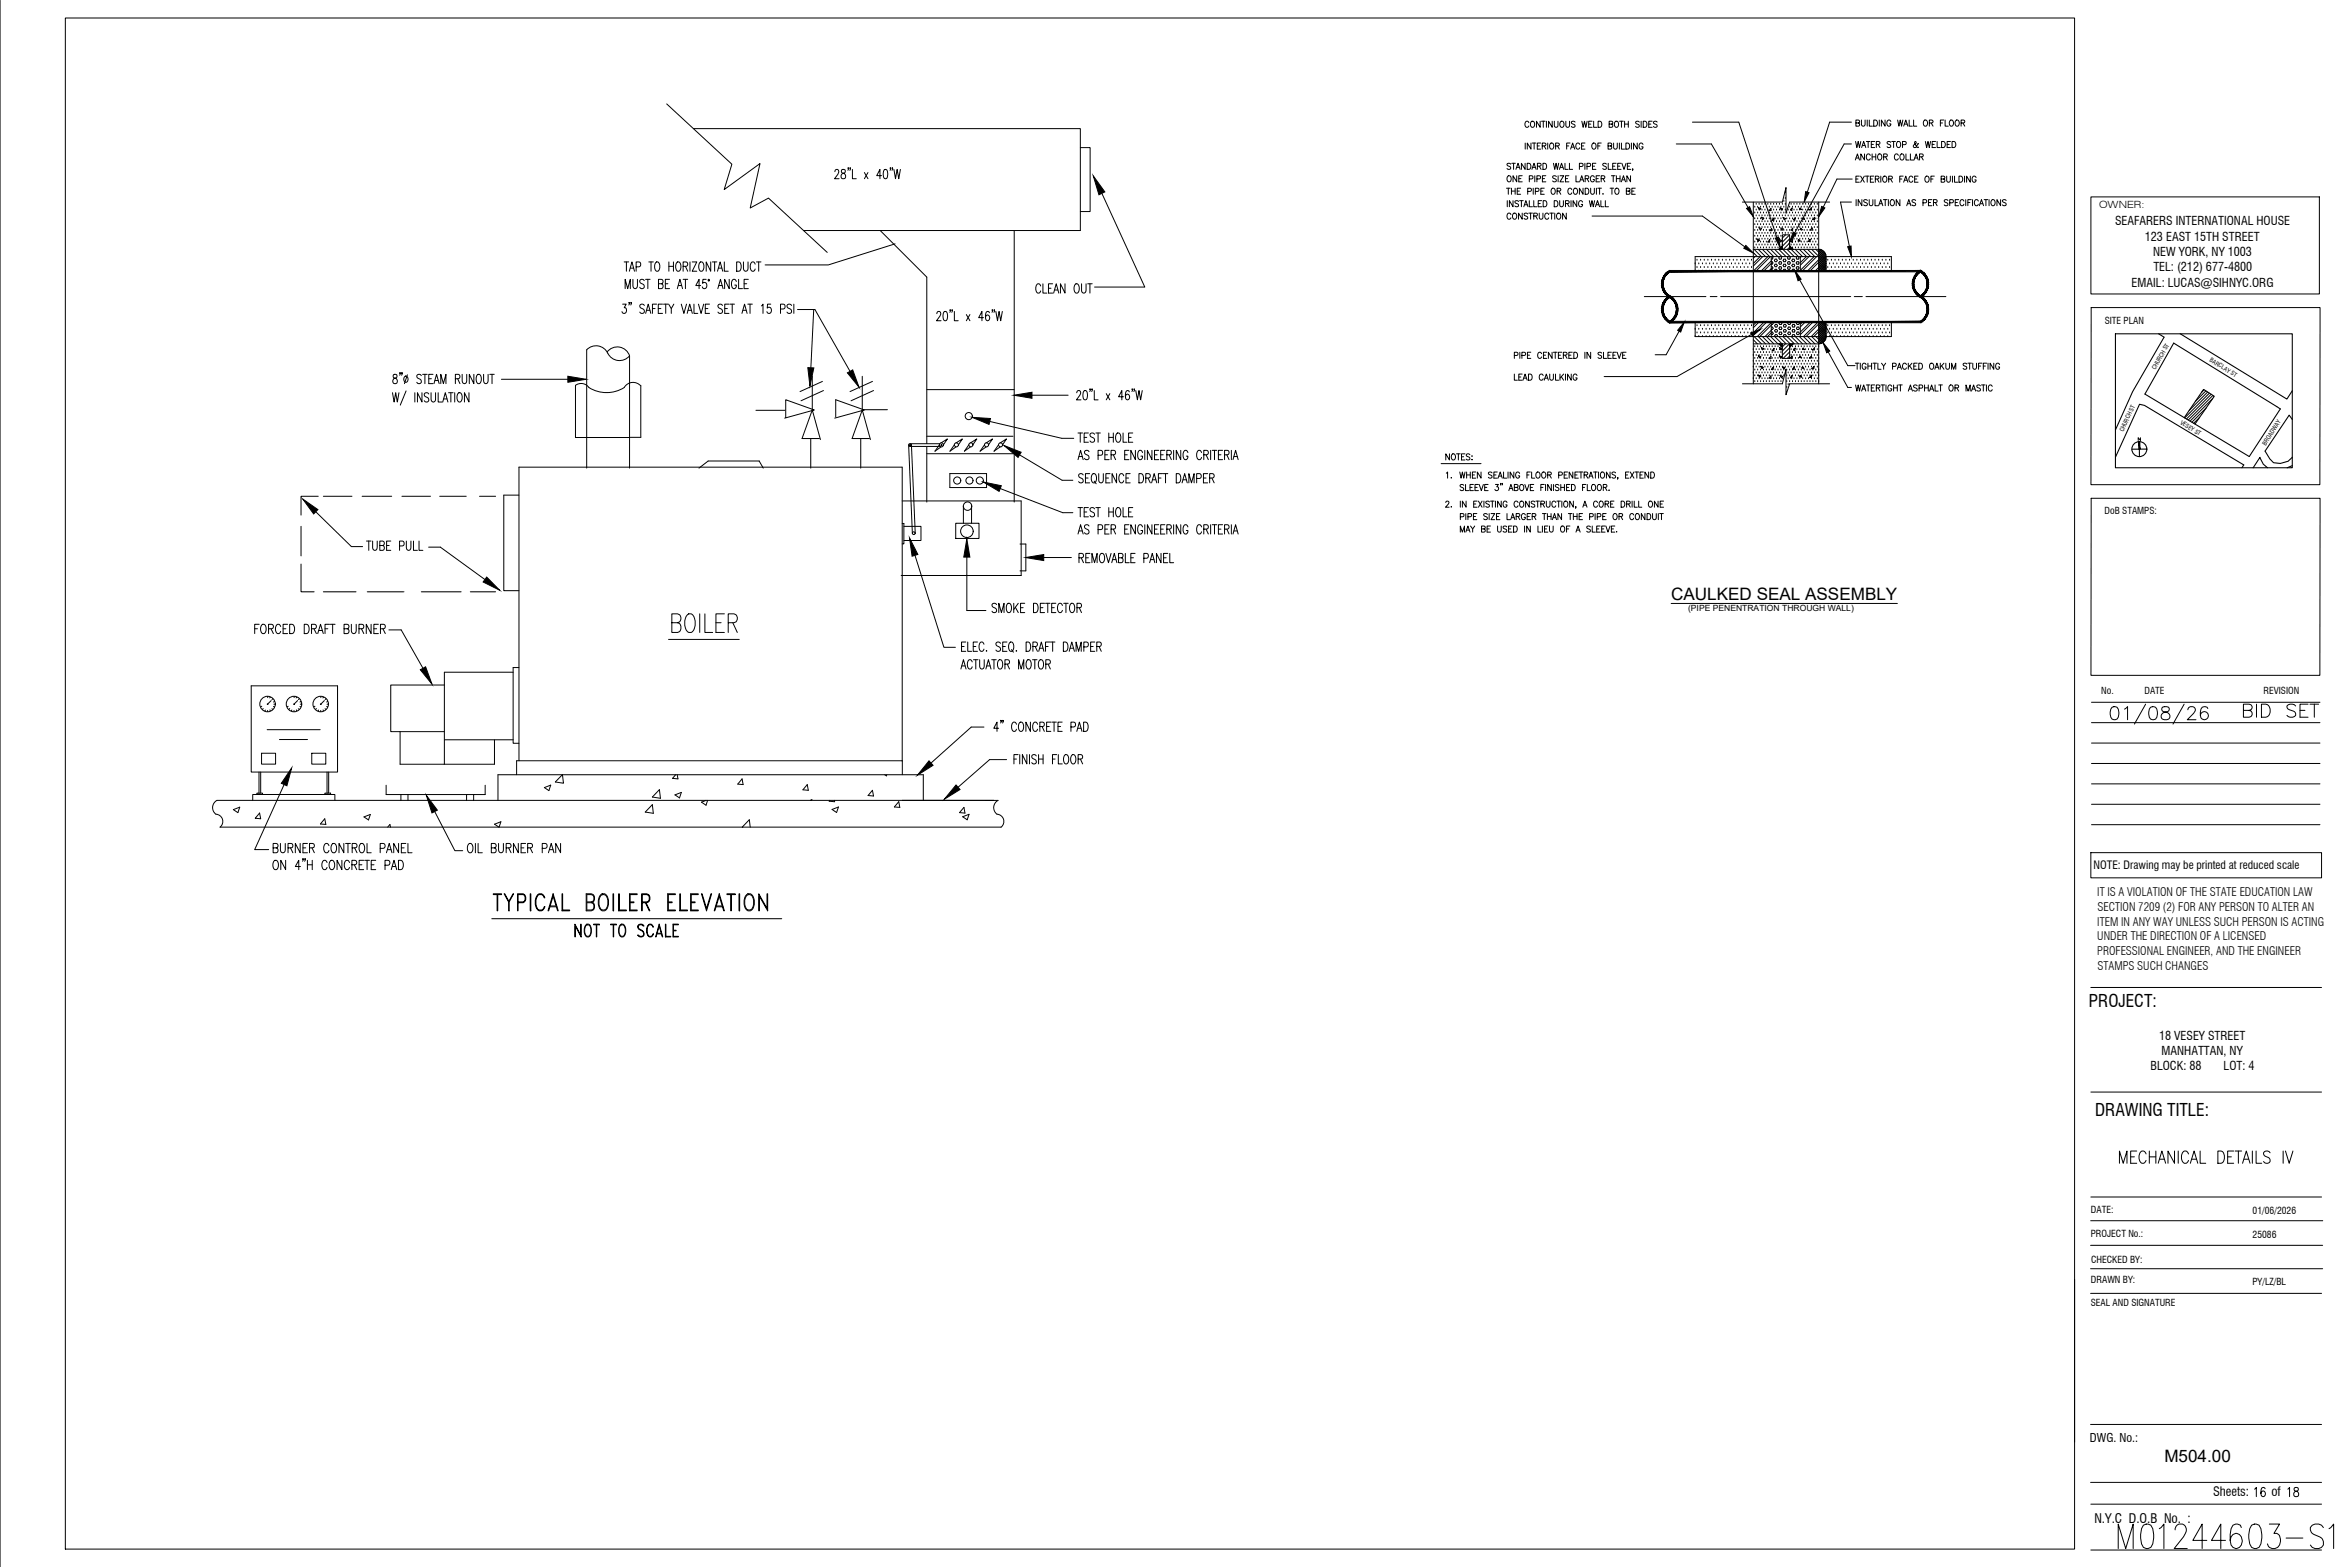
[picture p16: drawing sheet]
<svg xmlns="http://www.w3.org/2000/svg" width="914mm" height="610mm" viewBox="0 0 914 610" stroke-linecap="round" stroke-linejoin="round" font-family="sans-serif">
<defs><g id="words">
<g font-size="6.8">
<text x="812.8" y="391.9">PROJECT:</text>
<text x="815.3" y="434.3">DRAWING TITLE:</text>
</g>
<g font-size="6.7">
<text x="650.3" y="233.3">CAULKED SEAL ASSEMBLY</text>
<text x="842.2" y="568.7">M504.00</text>
</g>
<text font-size="5.1" x="814.9" y="592.4">N.Y.C D.O.B No. :</text>
<g font-size="5">
<text x="861.1" y="582.1">Sheets:</text>
<text x="883.8" y="582.1">of</text>
</g>
<g font-size="4.7">
<text x="823" y="87.6">SEAFARERS INTERNATIONAL HOUSE</text>
<text x="834.6" y="93.6">123 EAST 15TH STREET</text>
<text x="837.8" y="99.6">NEW YORK, NY 1003</text>
<text x="837.9" y="105.6">TEL: (212) 677-4800</text>
<text x="829.4" y="111.6">EMAIL: LUCAS@SIHNYC.ORG</text>
<text x="840.1" y="404.5">18 VESEY STREET</text>
<text x="841.1" y="410.4">MANHATTAN, NY</text>
<text x="836.8" y="416.4">BLOCK: 88</text>
<text x="865.2" y="416.4">LOT: 4</text>
<text x="813.2" y="560.8">DWG. No.:</text>
</g>
<g font-size="4.6">
<text x="816.1" y="348.6">IT IS A VIOLATION OF THE STATE EDUCATION LAW</text>
<text x="816.2" y="354.3">SECTION 7209 (2) FOR ANY PERSON TO ALTER AN</text>
<text x="816.1" y="360.1">ITEM IN ANY WAY UNLESS SUCH PERSON IS ACTING</text>
<text x="816.1" y="365.8">UNDER THE DIRECTION OF A LICENSED</text>
<text x="816.1" y="371.5">PROFESSIONAL ENGINEER, AND THE ENGINEER</text>
<text x="816.2" y="377.3">STAMPS SUCH CHANGES</text>
</g>
<text font-size="4.4" x="814.6" y="338.1">NOTE: Drawing may be printed at reduced scale</text>
<text font-size="3.9" x="816.8" y="80.9">OWNER:</text>
<g font-size="3.7">
<text x="819" y="126">SITE PLAN</text>
<text x="818.9" y="200.2">DoB STAMPS:</text>
<text x="817.6" y="270.2">No.</text>
<text x="834.4" y="270.2">DATE</text>
<text x="880.8" y="270.2">REVISION</text>
<text x="813.6" y="472">DATE:</text>
<text x="876.5" y="472.1">01/06/2026</text>
<text x="813.6" y="481.1">PROJECT No.:</text>
<text x="876.5" y="481.5">25086</text>
<text x="813.6" y="491.2">CHECKED BY:</text>
<text x="813.6" y="499.1">DRAWN BY:</text>
<text x="876.4" y="499.7">PY/LZ/BL</text>
<text x="813.5" y="508.2">SEAL AND SIGNATURE</text>
</g>
<text font-size="3.3" x="656.8" y="237.7">(PIPE PENENTRATION THROUGH WALL)</text>
<g font-size="2.4">
<text x="838.7" y="144" transform="rotate(-60 838.7 144)">CHURCH ST</text>
<text x="859.6" y="140.5" transform="rotate(31 859.6 140.5)">BARCLAY ST</text>
<text x="848.1" y="164.8" transform="rotate(32 848.1 164.8)">VESEY ST</text>
<text x="826.2" y="168.1" transform="rotate(-65 826.2 168.1)">CHURCH ST</text>
<text x="881.7" y="173.3" transform="rotate(-57 881.7 173.3)">BROADWAY</text>
</g>
</g></defs>
<!-- layer: M-PS-DETAILS -->
<g fill="none" stroke="#000" stroke-width=".39">
<path d="M259.4 40.4l25.4 23.5-3 9.8 13.9-10.1-3.8 17.3 7.1-3.8 22.9 21.1M269.8 50h150.6v39.7h-107.7M420.4 57.4h3.8v24.9h-3.8M593.5 55.6v2.4M594.9 47.7a.78 .78 0 0 0-.9-.5 .78 .78 0 0 0-.6 .9v.5a.78 .78 0 0 0 .6 .9 .78 .78 0 0 0 .9-.5M595.7 55.6v2.4l-1.4-2.4v2.4M595.9 47.3a1.09 1.09 0 0 1 1.3 1 1.09 1.09 0 0 1-1.3 1.1l-.4-.8zM596.2 55.6h1.4M596.9 55.6v2.4M598.2 56.8h.8M599.3 47.2v2.3l-1.4-2.3v2.3M599.5 55.6h-1.3v2.4h1.3"/>
<path d="M599.8 47.2h1.4M600.1 56.8l1.2-.1 .1-.8-1.3-.3v2.4M600.5 47.2v2.3M600.8 56.8l.7 1.2M601.7 47.2v2.3M602.2 55.6v2.4M603.4 55.8l.2-.2a1.14 1.14 0 0 1 1 1.3 1.14 1.14 0 0 1-1.2 1l-.4-.8zM604 47.2v2.3l-1.4-2.3v2.3M604.8 47.2v1.7l.6 .6 .7-.3 .1-2M605.3 56.8l1.2-.1 .1-.8-1.3-.3v2.4M606 56.8l.7 1.2M607.3 47.3a1.09 1.09 0 0 1 1.3 1 1.09 1.09 0 0 1-1.3 1.1l-.4-.8z"/>
<path d="M609.3 47.2v1.7l.6 .6 .7-.3 .1-2M609.6 56.8h.8M610.9 55.6h-1.3v2.4M611.1 58l.8-2.4 .9 2.4M611.4 57.2h1.1M612.9 47.5l-.5-.3-1 .3 .2 .6 1.2 .5 .1 .6-.5 .3-1-.3M614.7 56.2a.79 .79 0 0 0-.9-.6 .79 .79 0 0 0-.6 .9v.6a.79 .79 0 0 0 .6 .9 .79 .79 0 0 0 .9-.6M615.4 56.8h.8M615.5 47.2l.5 2.3 .5-2.3 .6 2.3 .5-2.3M616.7 55.6h-1.3v2.4h1.3M618.2 48.3h.8M619.5 47.2h-1.3v2.3h1.3"/>
<path d="M619.8 55.8a1.09 1.09 0 0 1 1.3 1 1.09 1.09 0 0 1-1.3 1.1l-.4-.8zM620.1 47.2v2.3h1.2M621.7 56.8h.9M621.8 47.2a1.21 1.21 0 0 1 1.5 1.1 1.21 1.21 0 0 1-1.5 1.2zM623.1 55.6h-1.4v2.4M625.7 56.8l1.2-.1 .1-.8-1.3-.3v2.4l1.3-.2 .1-.6-.5-.4M626.1 48.3l1.2-.1 .1-.8-1.3-.2v2.3l1.3-.2 .1-.6-.5-.4M627.9 55.6l.1 2.1 .5 .3 .7-.3 .1-2.1M628.6 47.3a1.09 1.09 0 0 1 1.2 1 1.09 1.09 0 0 1-1.2 1.1l-.4-.8zM630.1 55.6v2.4M630.2 47.2h1.4M630.9 55.6v2.4h1.2"/>
<path d="M630.9 47.2v2.3M632.1 48.3h1.5M632.1 47.2v2.3M632.7 55.6a1.21 1.21 0 0 1 1.4 1.2 1.21 1.21 0 0 1-1.4 1.2zM633.6 47.2v2.3M634.8 55.6v2.4M637.1 55.6v2.4l-1.5-2.4v2.4M637.9 47.5l-.6-.3-.7 .1-.1 .6 1.1 .6 .3 .7-.6 .3-.9-.3M638.6 47.2v2.3M639.3 56.2a.79 .79 0 0 0-.9-.6 .79 .79 0 0 0-.6 .9v.6a.79 .79 0 0 0 .7 .9 .79 .79 0 0 0 .8-.9h-.5M639.4 47.2a1.21 1.21 0 0 1 1.5 1.1 1.21 1.21 0 0 1-1.5 1.2zM641.5 48.3h.8"/>
<path d="M642.9 47.2h-1.4v2.3h1.4M644.8 47.5l-.5-.3-.9 .3 .2 .6 1.1 .5 .1 .6-.5 .3-.9-.3M652.3 56h13.6l14.3 24.8M658.5 47.5h18.1l14.8 44.9M720.4 56h-2.8l-19.3 34.6M720.4 47.5h-8.5l-8.7 27.2M722 55l.5 2.4 .5-2.4 .5 2.4 .5-2.4M722.1 47.8l1.3-.1 .1-.8-1.4-.2v2.4l1.4-.2 .1-.6-.5-.5M724.3 46.7v1.7l.6 .7 .7-.4 .1-2M724.4 57.4l.8-2.4 .8 2.4M724.7 56.6h1M725.5 59.9v2.4l-1.5-2.4v2.4"/>
<path d="M726.2 55h1.4M726.5 46.7v2.4M726.9 55v2.4M727.4 46.7v2.4h1.2M728.1 56.2h.9M728.5 59.9v2.4M729.1 46.7a1.22 1.22 0 0 1 1.5 1.2 1.22 1.22 0 0 1-1.5 1.2zM729.5 55h-1.4v2.4h1.4M729.9 59.9v2.4M730.1 56.2l1.2-.2 .1-.7-1.3-.3v2.4M730.8 56.2l.7 1.2M731 60a1.09 1.09 0 0 1 1.3 1.1 1.09 1.09 0 0 1-1.3 1l-.4-.7z"/>
<path d="M731.2 46.7v2.4M733.5 46.7v2.4l-1.5-2.4v2.4M735.7 55.4l-.5-.4-.7 .1-.1 .7 1.1 .6 .2 .7-.5 .3-.9-.3M735.7 47.3a.79 .79 0 0 0-.9-.6 .79 .79 0 0 0-.6 .9v.6a.79 .79 0 0 0 .8 .9 .79 .79 0 0 0 .7-.9h-.5M736.1 55h1.4M736.8 55v2.4M738.3 55.1l.2-.1a1.14 1.14 0 0 1 1.1 1.3 1.14 1.14 0 0 1-1.3 1l-.4-.8zM738.4 46.7l.5 2.4 .5-2.4 .5 2.4 .5-2.4M739.7 60a1.09 1.09 0 0 1 1.2 1.1 1.09 1.09 0 0 1-1.2 1l-.4-.7zM740.3 56.3l1.2-.1 .2-.4-.2-.7-1.2-.1v2.4M740.7 49.1l.9-2.4 .8 2.4M741 48.3h1.1"/>
<path d="M741.6 59.9v2.4h1.2M742.9 46.7v2.4h1.2M743.4 59.9v2.4h1.2M744.6 46.7v2.4h1.2M746.5 56l-.2-.2a1.42 1.42 0 0 1-1.6 1.5l-.1-.8 1-.9-.3-.6-.3 .4 .3 .9 .7 1 .5-.1M748.8 46.8a1.18 1.18 0 0 1 1.3 .9 1.18 1.18 0 0 1-.7 1.4 1.26 1.26 0 0 1-1.1-.9 1.26 1.26 0 0 1 .5-1.4zM749.2 55l.5 2.4 .5-2.4 .5 2.4 .5-2.4M750.7 47.8l1.2-.1 .2-.8-1.4-.2v2.4M751.4 47.8l.8 1.3M751.8 56.2h.8M753.2 55h-1.4v2.4h1.4M753.7 55v2.4h1.3"/>
<path d="M755 47.8h.8M755.5 55a1.21 1.21 0 0 1 1.5 1.2 1.21 1.21 0 0 1-1.5 1.2zM756.3 46.7h-1.3v2.4M756.9 46.7v2.4h1.2M757.6 56.2h.8M758.9 46.8a1.18 1.18 0 0 1 1.3 .9 1.18 1.18 0 0 1-.7 1.4 1.27 1.27 0 0 1-1.1-.9 1.27 1.27 0 0 1 .5-1.4zM759 55h-1.4v2.4h1.4M759.6 55a1.21 1.21 0 0 1 1.4 1.2 1.21 1.21 0 0 1-1.4 1.2zM761.1 46.8a1.18 1.18 0 0 1 1.4 .9 1.18 1.18 0 0 1-.8 1.4 1.27 1.27 0 0 1-1-.9 1.27 1.27 0 0 1 .4-1.4zM763.1 47.8l1.2-.1 .1-.8-1.3-.2v2.4M763.8 47.8l.7 1.3M324.9 66.8l.1-.5a.81 .81 0 0 1 1.2-.2 .81 .81 0 0 1 0 1.2l-1.5 2.2h1.8"/>
<path d="M327.5 66.1v1a1.32 1.32 0 0 1 1.4 .9 1.32 1.32 0 0 1-.5 1.5 1.13 1.13 0 0 1-1.2-1.2 1.13 1.13 0 0 1 1.3-1l.3-.2a.78 .78 0 0 0-.4-1.2zM330.2 65.4h-.3h.3l-.3 .9M330.9 65.4h-.2h.2l-.2 .9M331.7 65.9v3.6h1.5M336.3 67.1l1.4 2.4M337.7 67.1l-1.4 2.4M343 68.3h-1.9l1.3-2.4v3.6M344 66.1l.7-.2a2.55 2.55 0 0 1 0 3.6h-.3a2.85 2.85 0 0 1-.4-3.4zM346.6 65.4h-.3h.3l-.3 .9M347.3 65.4h-.2h.2l-.2 .9M347.8 65.9l.6 3.6 .7-3.6 .6 3.6 .7-3.6M428.8 75.2l16.7 36.5h-19.6"/>
<path d="M586.2 73.2h1.4M586.5 78.1v2.3M586.8 68.5a1.09 1.09 0 0 1 1.2 1.1 1.09 1.09 0 0 1-1.2 1l-.4-.8zM586.9 73.2v2.4M587.8 63.9l-.5-.4-.9 .4 .2 .5 1.2 .8v.4l-.5 .3-.9-.3M588.1 73.2v2.4M588.1 74.3h1.5M588.2 63.5h1.4M588.7 78.1v2.3l-1.4-2.3v2.3M588.9 63.5v2.4M589.6 73.2v2.4M589.9 65.9l.8-2.4 .8 2.4"/>
<path d="M590.2 68.4v2.3l-1.5-2.3v2.3M590.2 65.1h1M590.4 74.3h.8M590.9 78.4l-.5-.3-1 .3 .2 .6 1.2 .5-.1 .8-.7 .1-.6-.3M591 69.5h.8M591.3 78.1h1.4M591.7 73.2h-1.3v2.4h1.3M592 78.1v2.3M592.3 68.4h-1.3v2.3h1.3M593.2 79.7h1M593.4 63.5v2.4l-1.4-2.4v2.4M594.2 63.5a1.21 1.21 0 0 1 1.5 1.2 1.21 1.21 0 0 1-1.5 1.2z"/>
<path d="M594.4 74.5l1.3-.2 .1-.9-1.4-.2v2.4M595.1 69.6l1.2-.1 .1-.9-1.3-.2v2.3M595.1 78.1v2.3h1.2M596.1 65.9l.8-2.4 .8 2.4M596.4 65.1h1M596.6 73.2v2.4M596.8 78.1v2.3h1.2M597.2 68.4v2.3M597.4 74.5l1.2-.2 .1-.9-1.3-.2v2.4M598 69.6l1.2-.1v-1l-1.2-.1v2.3M598.2 64.6l1.2-.1 .1-.8-1.3-.2v2.4M598.5 79.2h.8"/>
<path d="M598.9 64.6l.8 1.3M599.5 74.3h.9M599.9 78.1h-1.4v2.3h1.4M600.2 69.5h.8M600.4 63.5a1.21 1.21 0 0 1 1.4 1.2 1.21 1.21 0 0 1-1.4 1.2zM600.5 78.1a1.21 1.21 0 0 1 1.4 1.1 1.21 1.21 0 0 1-1.4 1.2zM600.9 73.2h-1.4v2.4h1.4M601.5 68.4h-1.3v2.3h1.3M603.9 73.3a1.09 1.09 0 0 1 1.3 1.1 1.09 1.09 0 0 1-1.3 1.1l-.4-.8zM604.5 63.5l.5 2.4 .5-2.4 .5 2.4 .5-2.4M604.8 78.1a1.21 1.21 0 0 1 1.4 1.1 1.21 1.21 0 0 1-1.4 1.2zM605.6 68.7l-.6-.3-.9 .3 .3 .6 1.2 .8v.3l-.6 .3-.9-.3"/>
<path d="M605.9 74.3l1.2-.1 .1-.8-1.3-.2v2.4M606.3 68.4v2.3M606.6 74.3l.7 1.3M606.8 65.9l.8-2.4 .8 2.4M606.9 78.1v1.7l.6 .6 .7-.3 .1-2M607 68.4h1.4l-1.4 2.3h1.4M607.1 65.1h1M608.9 63.5v2.4h1.3M609.1 79.2l1.3-.1 .1-.8-1.4-.2v2.3M609.1 69.5h.9M609.9 79.2l.7 1.2M610.5 68.4h-1.4v2.3h1.4"/>
<path d="M610.7 63.5v2.4h1.2M611.3 78.1v2.3M611.6 73.8a.78 .78 0 0 0-.9-.6 .78 .78 0 0 0-.6 .9v.6a.78 .78 0 0 0 .6 .9 .78 .78 0 0 0 .9-.6M612.6 73.3a1.09 1.09 0 0 1 1.3 1.1 1.09 1.09 0 0 1-1.3 1.1l-.4-.8zM613.2 68.4v2.3h1.2M613.5 78.1v2.3l-1.4-2.3v2.3M614.6 64.8l1.2-.2 .1-.9-1.3-.2v2.4M614.7 70.7l.8-2.3 .8 2.3M615 70h1M615.8 78.6a.79 .79 0 0 0-1-.5 .79 .79 0 0 0-.6 .9v.5a.79 .79 0 0 0 .8 .9 .79 .79 0 0 0 .8-.9h-.5M616 73.2v2.4l-1.4-2.4v2.4M616.7 63.5v2.4"/>
<path d="M616.8 69.5l1.2-.1 .1-.8-1.3-.2v2.3M616.8 73.2a1.21 1.21 0 0 1 1.4 1.2 1.21 1.21 0 0 1-1.4 1.2zM617.5 64.8l1.2-.2v-1l-1.2-.1v2.4M617.5 69.5l.7 1.2M618.4 78.1l.5 2.3 .5-2.3 .6 2.3 .5-2.3M618.9 73.2v1.7l.6 .7 .8-.4 .1-2M619.7 64.6h.8M620.4 68.9a.79 .79 0 0 0-1-.5 .79 .79 0 0 0-.6 .9v.5a.79 .79 0 0 0 .8 1 .79 .79 0 0 0 .8-1h-.5M621 63.5h-1.3v2.4h1.3M621.1 69.5h.8M621.1 79.7h1M621.2 73.2v2.4"/>
<path d="M621.7 73.2h1.4M622.4 68.4h-1.3v2.3h1.3M622.4 73.2v2.4M622.9 78.1v2.3h1.2M623 69.5l1.2-.1 .2-.8-1.4-.2v2.3M623.7 75.4v.2zM623.7 69.5l.8 1.2M624.6 78.1v2.3h1.3M625.1 63.9l-.6-.4-.9 .4 .2 .5 1.2 .6-.1 .8-.8 .1-.5-.3M625.8 63.5v2.4h1.2M626.5 73.2h1.4M627 68.4h1.4"/>
<path d="M627.2 73.2v2.4M627.5 64.6h.8M627.7 68.4v2.3M628.7 73.3a1.09 1.09 0 0 1 1.3 1.1 1.09 1.09 0 0 1-1.3 1.1l-.4-.8zM628.8 63.5h-1.3v2.4h1.3M628.9 69.5h1.5M628.9 68.4v2.3M629.5 64.6h.8M630.4 68.4v2.3M630.8 63.5h-1.3v2.4h1.3M630.9 70.7l.8-2.3 .8 2.3M631.1 63.5l.8 2.4 .8-2.4"/>
<path d="M631.2 70h1M632.8 74.3l1.2-.1 .2-.8-1.4-.2v2.4l1.4-.2v-.8l-.5-.3M633.2 64.6h.8M634.4 68.4v2.3l-1.4-2.3v2.3M634.6 63.5h-1.4v2.4h1.4M635 74.3h.8M635.4 65.8l-.2 .6M636.3 73.2h-1.3v2.4h1.3M678 78.6h15.5l1.4-5.6v9.9l1.5-4.3h15.5M682.2 78.6v70.7M683.3 79.5h.1M684.5 79.5h.1"/>
<path d="M685.6 79.5h.1M686.8 79.5h.1M687.9 79.5h.1M689 79.5h.1M690.1 79.5h.1M691.3 79.5h.1M692.4 79.5h.1M693.5 79.5h.1M694.1 78.3h.1M694.7 79.5h.1M694.7 77.2h.1M694.7 75h.1"/>
<path d="M696.9 79.5h.1M698.1 79.5h.1M699.2 79.5h.1M700.3 79.5h.1M701.4 79.5h.1M702.6 79.5h.1M703.7 79.5h.1M704.9 79.5h.1M706 79.5h.1M707.1 79.5h.1M707.7 78.6v70.7M720.4 78.6h-4.2l3.4 17.2"/>
<path d="M720.7 69.7h-5.9l-5.4 10.9M721.9 62.3l.8-2.4 .8 2.4M722.1 69.6h.9M722.2 61.5h1M722.2 77.7v2.3M723.5 68.5h-1.4v2.4h1.4M724 68.5l1.4 2.4M724.5 77.7v2.3l-1.5-2.3v2.3M725.4 68.5l-1.4 2.4M725.8 68.5h1.5M726.5 68.5v2.4M726.6 78l-.5-.3-.9 .3 .2 .6 1.2 .8v.3l-.5 .3-.9-.3"/>
<path d="M727.3 77.7v1.7l.6 .6 .7-.3 .1-2M727.7 60.5a.78 .78 0 0 0-.9-.6 .78 .78 0 0 0-.6 .9v.6a.78 .78 0 0 0 .6 .8 .78 .78 0 0 0 .9-.5M727.8 69.6h.8M728.5 61h1.4M729.1 68.5h-1.3v2.4h1.3M729.6 77.7v2.3h1.2M729.7 69.6l1.2-.1 .1-.8-1.3-.2v2.4M730.4 69.6l.7 1.3M731.3 79.2h1M731.8 68.5v2.4M732.8 77.7h1.5M732.9 61l1.3-.1 .1-.8-1.4-.2v2.4"/>
<path d="M733 68.6a1.09 1.09 0 0 1 1.2 1.1 1.09 1.09 0 0 1-1.2 1.1l-.4-.8zM733.6 77.7v2.3M733.7 61l.7 1.3M734.8 77.7v2.3M734.9 69.6l1.2-.1 .1-.8-1.3-.2v2.4M735.6 69.6l.7 1.3M735.9 77.8a1.09 1.09 0 0 1 1.3 1 1.09 1.09 0 0 1-1.3 1.1l-.4-.8zM738.7 60.5a.78 .78 0 0 0-1-.6 .78 .78 0 0 0-.6 .9v.6a.78 .78 0 0 0 .6 .9 .78 .78 0 0 0 1-.6M739.2 69.6h.8M739.3 77.7v2.3l-1.5-2.3v2.3M740.5 68.5h-1.3v2.4M740.7 70.9l.9-2.4 .8 2.4"/>
<path d="M741 70.1h1.1M742.2 79.2h1M744.3 69.1a.79 .79 0 0 0-.9-.6 .79 .79 0 0 0-.6 .9v.6a.79 .79 0 0 0 .6 .9 .79 .79 0 0 0 .9-.6M744.8 62.3l.8-2.4 .8 2.4M745 69.6h.8M745.1 61.5h1M745.4 78l-.5-.3-.7 .1-.1 .6 1.1 .6 .2 .7-.5 .3-.9-.3M746.3 68.5h-1.3v2.4h1.3M746.9 61l1.2-.1 .1-.8-1.3-.2v2.4M747.6 61l.7 1.3M748.2 78.9l1.3-.1 .1-.9-1.4-.2v2.3M749.4 68.6a1.09 1.09 0 0 1 1.3 1.1 1.09 1.09 0 0 1-1.3 1.1l-.4-.8z"/>
<path d="M750.4 78.8h.8M751.3 69.6h.9M751.7 77.7h-1.3v2.3h1.3M752.3 78.8l1.3-.1 .1-.8-1.4-.2v2.3M752.7 68.5h-1.4v2.4M753 78.8l.7 1.2M755.3 69.6l1.2-.1 .1-.8-1.3-.2v2.4l1.3-.2 .2-.6-.6-.5M757.5 68.5v1.7l.6 .7 .7-.4 .1-2M757.9 78l-.5-.3-.7 .1-.1 .6 1.1 .6 .2 .7-.5 .3-.9-.3M758.7 78.9l1.2-.1 .1-.9-1.3-.2v2.3M759.7 68.5v2.4M760.5 68.5v2.4h1.2"/>
<path d="M760.8 78.8h.8M762.1 77.7h-1.3v2.3h1.3M762.3 68.5a1.21 1.21 0 0 1 1.4 1.2 1.21 1.21 0 0 1-1.4 1.2zM764.2 78.2a.78 .78 0 0 0-1-.5 .78 .78 0 0 0-.6 .9v.5a.78 .78 0 0 0 .6 .9 .78 .78 0 0 0 1-.5M764.4 68.5v2.4M764.9 77.7v2.3M765.7 78.8h.8M766.7 68.5v2.4l-1.5-2.4v2.4M767 77.7h-1.3v2.3M767.5 77.7v2.3M768.9 69.1a.79 .79 0 0 0-.9-.6 .79 .79 0 0 0-.6 .9v.6a.79 .79 0 0 0 .7 .9 .79 .79 0 0 0 .8-.9h-.5M769.8 78.2a.78 .78 0 0 0-1-.5 .78 .78 0 0 0-.6 .9v.5a.78 .78 0 0 0 .6 .9 .78 .78 0 0 0 1-.5"/>
<path d="M770.5 79.2h1M772 77.7h1.5M772.7 77.7v2.3M774 77.7v2.3M775.1 77.8a1.09 1.09 0 0 1 1.2 1 1.09 1.09 0 0 1-1.2 1.1l-.4-.8zM778.4 77.7v2.3l-1.4-2.3v2.3M780.6 78l-.5-.3-.9 .3 .2 .6 1.2 .8v.3l-.5 .3-.9-.3M342.5 89.7l18.1 18.1v64.7M348.3 94.9l-26 8.2h-24.6M394.6 89.7v105.6M587.9 83.5a.78 .78 0 0 0-.9-.6 .78 .78 0 0 0-.6 .9v.6a.78 .78 0 0 0 .6 .9 .78 .78 0 0 0 .9-.6M588.9 83a1.09 1.09 0 0 1 1.3 1.1 1.09 1.09 0 0 1-1.3 1.1l-.4-.8z"/>
<path d="M592.3 82.9v2.4l-1.4-2.4v2.4M592.9 80.4l.8-2.3 .9 2.3M594.4 83.2l-.5-.3-.7 .1-.1 .7 1.1 .6 .2 .6-.5 .4-.9-.4M594.8 82.9h1.5M595.6 82.9v2.4M596.8 84l1.2-.1 .1-.8-1.3-.2v2.4M597.5 84l.7 1.3M598.9 82.9v1.7l.6 .7 .8-.4 .1-2M602.6 83.5a.79 .79 0 0 0-.9-.6 .79 .79 0 0 0-.6 .9v.6a.79 .79 0 0 0 .6 .9 .79 .79 0 0 0 .9-.6M603 82.9h1.5M603.7 82.9v2.4M605 82.9v2.4"/>
<path d="M606.1 83a1.09 1.09 0 0 1 1.2 1.1 1.09 1.09 0 0 1-1.2 1.1l-.4-.8zM609.5 82.9v2.4l-1.5-2.4v2.4M619.5 84.1h42.9l16.5 11.9M620.8 80.4l.8-2.3 .8 2.3M682.2 97h25.5l1.7 .6 .8 1 .3 1.2M682.2 98.3l1.6 1.6M682.6 97l2.8 2.9M682.8 85.1h.1M682.8 82.9h.1M682.8 80.6h.1M682.8 87.4h.1M682.8 89.6h.1"/>
<path d="M682.8 91.9h.1M682.8 94.2h.1M682.8 96.4h.1M682.9 99.8l-.7 .7M683.3 84h.1M683.3 81.7h.1M683.3 86.3h.1M683.3 88.5h.1M683.3 90.8h.1M683.3 93h.1M683.3 95.3h.1M683.6 93l1.1 .4-.6 .5z"/>
<path d="M683.9 85.1h.1M683.9 82.9h.1M683.9 80.6h.1M683.9 87.4h.1M683.9 89.6h.1M683.9 91.9h.1M683.9 94.2h.1M683.9 96.4h.1M684.1 80.8l1.1 .4-.5 .5zM684.2 97l2.8 2.9M684.4 88.5l1.1 .5-.6 .5-.5-.9M684.5 84h.1"/>
<path d="M684.5 81.7h.1M684.5 86.3h.1M684.5 88.5h.1M684.5 90.8h.1M684.5 93h.1M684.5 95.3h.1M684.9 99.8l-2.7 2.7M685.1 85.1h.1M685.1 82.9h.1M685.1 80.6h.1M685.1 87.4h.1M685.1 89.6h.1"/>
<path d="M685.1 91.9h.1M685.1 94.2h.1M685.1 96.4h.1M685.3 84.5l1.1 .4-.6 .5zM685.6 84h.1M685.6 81.7h.1M685.6 86.3h.1M685.6 88.5h.1M685.6 90.8h.1M685.6 93h.1M685.6 95.3h.1M685.8 97l2.8 2.9"/>
<path d="M685.9 99.8l-3.7 3.7M686.2 85.1h.1M686.2 82.9h.1M686.2 80.6h.1M686.2 87.4h.1M686.2 89.6h.1M686.2 91.9h.1M686.2 94.2h.1M686.2 96.4h.1M686.8 84h.1M686.8 81.7h.1M686.8 86.3h.1"/>
<path d="M686.8 88.5h.1M686.8 90.8h.1M686.8 93h.1M686.8 95.3h.1M687.3 85.1h.1M687.3 82.9h.1M687.3 80.6h.1M687.3 87.4h.1M687.3 89.6h.1M687.3 91.9h.1M687.3 94.2h.1M687.3 96.4h.1"/>
<path d="M687.4 97l2.8 2.9M687.9 84h.1M687.9 81.7h.1M687.9 86.3h.1M687.9 88.5h.1M687.9 90.8h.1M687.9 93h.1M687.9 95.3h.1M687.9 99.8l-5.7 5.7M688.4 85.1h.1M688.4 82.9h.1M688.4 80.6h.1"/>
<path d="M688.4 87.4h.1M688.4 89.6h.1M688.4 91.9h.1M688.4 94.2h.1M688.4 96.4h.1M688.6 93.3v.9h-.8zM688.9 99.8l-5.7 5.7M689 97l2.8 2.9M689 84h.1M689 81.7h.1M689 86.3h.1M689 88.5h.1"/>
<path d="M689 90.8h.1M689 93h.1M689 95.3h.1M689.1 81v.9h-.8zM689.2 99.9v5.7M689.4 88.9v.8h-.8zM689.6 85.1h.1M689.6 82.9h.1M689.6 80.6h.1M689.6 87.4h.1M689.6 89.6h.1M689.6 91.9h.1"/>
<path d="M689.6 94.2h.1M689.6 96.4h.1M689.6 99.9l.3 .4-.3 .5h-.4M690.1 84h.1M690.1 81.7h.1M690.1 86.3h.1M690.1 88.5h.1M690.1 90.8h.1M690.1 93h.1M690.1 95.3h.1M690.3 84.8v.9h-.8zM690.6 97l2.8 2.9"/>
<path d="M690.7 85.1h.1M690.7 82.9h.1M690.7 80.6h.1M690.7 87.4h.1M690.7 89.6h.1M690.7 91.9h.1M690.7 94.2h.1M690.7 96.4h.1M691.3 84h.1M691.3 81.7h.1M691.3 86.3h.1M691.3 88.5h.1"/>
<path d="M691.3 90.8h.1M691.3 93h.1M691.3 95.3h.1M691.8 85.1h.1M691.8 82.9h.1M691.8 80.6h.1M691.8 87.4h.1M691.8 89.6h.1M691.8 91.9h.1M691.8 94.2h.1M691.8 96.4h.1M692.2 97l2.8 2.9"/>
<path d="M692.3 93.2l1.1 .4-.6 .5zM692.4 84h.1M692.4 81.7h.1M692.4 86.3h.1M692.4 88.5h.1M692.4 90.8h.1M692.4 93h.1M692.4 95.3h.1M692.4 99.9l-.3 .4 .3 .5h.6l.3-.5-.3-.4M692.7 80.9l1 .4-.6 .5-.5-.9M692.9 88.7l1 .4-.5 .5-.5-.9M693 85.1h.1"/>
<path d="M693 82.9h.1M693 80.6h.1M693 87.4h.1M693 89.6h.1M693 91.9h.1M693 94.2h.1M693 96.4h.1M693.5 84h.1M693.5 81.7h.1M693.5 86.3h.1M693.5 88.5h.1M693.5 90.8h.1"/>
<path d="M693.5 93h.1M693.5 95.3h.1M693.5 97v-5.6h2.9v5.6M693.8 97l2.8 2.9M693.8 84.7l1 .3-.5 .6zM694.1 85.1h.1M694.1 82.9h.1M694.1 80.6h.1M694.1 87.4h.1M694.1 89.6h.1M694.7 84h.1M694.7 81.7h.1"/>
<path d="M694.7 86.3h.1M694.7 88.5h.1M694.7 90.8h.1M694.8 91.4l-1.3 1.2M695.2 85.1h.1M695.2 82.9h.1M695.2 87.4h.1M695.2 89.6h.1M695.4 97l2.8 2.9M695.8 84h.1M695.8 81.7h.1M695.8 86.3h.1"/>
<path d="M695.8 88.5h.1M695.8 90.8h.1M695.8 99.9l-.3 .4 .3 .5h.6l.2-.5-.2-.4M696.4 85.1h.1M696.4 82.9h.1M696.4 80.6h.1M696.4 87.4h.1M696.4 89.6h.1M696.4 91.4l-2.9 2.8M696.4 92.9l-2.9 2.9M696.4 94.5l-2.5 2.5M696.4 96.1l-.9 .9"/>
<path d="M696.9 84h.1M696.9 81.7h.1M696.9 86.3h.1M696.9 88.5h.1M696.9 90.8h.1M696.9 93h.1M696.9 95.3h.1M697 97l2.8 2.9 .2 .4-.3 .5h-.5l-.3-.5 .3-.4M697.3 80.9l-.1 1.1-.6-.3zM697.5 85.1h.1M697.5 82.9h.1M697.5 80.6h.1"/>
<path d="M697.5 87.4h.1M697.5 89.6h.1M697.5 91.9h.1M697.5 94.2h.1M697.5 96.4h.1M697.5 93.3l-.1 1-.6-.3zM697.6 88.8l-.7 .7 .6 .3 .1-1M698.1 84h.1M698.1 81.7h.1M698.1 86.3h.1M698.1 88.5h.1M698.1 90.8h.1"/>
<path d="M698.1 93h.1M698.1 95.3h.1M698.5 84.7l-.1 1-.6-.3zM698.6 97l2.8 2.9M698.6 85.1h.1M698.6 82.9h.1M698.6 80.6h.1M698.6 87.4h.1M698.6 89.6h.1M698.6 91.9h.1M698.6 94.2h.1M698.6 96.4h.1"/>
<path d="M699.2 84h.1M699.2 81.7h.1M699.2 86.3h.1M699.2 88.5h.1M699.2 90.8h.1M699.2 93h.1M699.2 95.3h.1M699.7 85.1h.1M699.7 82.9h.1M699.7 80.6h.1M699.7 87.4h.1M699.7 89.6h.1"/>
<path d="M699.7 91.9h.1M699.7 94.2h.1M699.7 96.4h.1M699.9 93.2l.6 .6-.9-.1zM700.2 97l2.8 2.9M700.3 84h.1M700.3 81.7h.1M700.3 86.3h.1M700.3 88.5h.1M700.3 90.8h.1M700.3 93h.1M700.3 95.3h.1"/>
<path d="M700.4 80.9l.7 .7-1-.2zM700.5 99.9v5.7M700.7 88.8l.6 .6-.9-.1zM700.9 99.8l-.3 .3M700.9 85.1h.1M700.9 82.9h.1M700.9 80.6h.1M700.9 87.4h.1M700.9 89.6h.1M700.9 91.9h.1M700.9 94.2h.1M700.9 96.4h.1"/>
<path d="M701.4 84h.1M701.4 81.7h.1M701.4 86.3h.1M701.4 88.5h.1M701.4 90.8h.1M701.4 93h.1M701.4 95.3h.1M701.6 84.7l.6 .6-.9-.1zM701.8 97l2.8 2.9M702 85.1h.1M702 82.9h.1M702 80.6h.1"/>
<path d="M702 87.4h.1M702 89.6h.1M702 91.9h.1M702 94.2h.1M702 96.4h.1M702.6 84h.1M702.6 81.7h.1M702.6 86.3h.1M702.6 88.5h.1M702.6 90.8h.1M702.6 93h.1M702.6 95.3h.1"/>
<path d="M702.9 99.8l-2.3 2.3M703.2 85.1h.1M703.2 82.9h.1M703.2 80.6h.1M703.2 87.4h.1M703.2 89.6h.1M703.2 91.9h.1M703.2 94.2h.1M703.2 96.4h.1M703.4 97l2.8 2.9M703.7 84h.1M703.7 81.7h.1"/>
<path d="M703.7 86.3h.1M703.7 88.5h.1M703.7 90.8h.1M703.7 93h.1M703.7 95.3h.1M703.9 99.8l-3.3 3.3M704.3 85.1h.1M704.3 82.9h.1M704.3 80.6h.1M704.3 87.4h.1M704.3 89.6h.1M704.3 91.9h.1"/>
<path d="M704.3 94.2h.1M704.3 96.4h.1M704.4 93v.9h-.8zM704.9 84h.1M704.9 81.7h.1M704.9 86.3h.1M704.9 88.5h.1M704.9 90.8h.1M704.9 93h.1M704.9 95.3h.1M704.9 80.8v.9h-.8zM705 97l5.5 5.6"/>
<path d="M705.1 88.6v.9h-.7zM705.4 85.1h.1M705.4 82.9h.1M705.4 80.6h.1M705.4 87.4h.1M705.4 89.6h.1M705.4 91.9h.1M705.4 94.2h.1M705.4 96.4h.1M705.9 99.8l-5.3 5.3M706 84h.1M706 81.7h.1"/>
<path d="M706 86.3h.1M706 88.5h.1M706 90.8h.1M706 93h.1M706 95.3h.1M706.1 84.6v.8h-.8zM706.5 85.1h.1M706.5 82.9h.1M706.5 80.6h.1M706.5 87.4h.1M706.5 89.6h.1M706.5 91.9h.1"/>
<path d="M706.5 94.2h.1M706.5 96.4h.1M706.6 97l1.1 1.1M706.9 99.8l-5.7 5.7M707.1 84h.1M707.1 81.7h.1M707.1 86.3h.1M707.1 88.5h.1M707.1 90.8h.1M707.1 93h.1M707.1 95.3h.1M707.7 99l2.8 2.9"/>
<path d="M707.7 98.3l2.8 2.9M707.7 97.6l2.8 2.9M707.7 96.9l2.8 2.9M707.7 99.8h-48.1v5.7M708.2 97l-.5 .5M708.5 97l1.9 2M708.8 97.1l-1.1 1.2M709.2 97.4l-1.5 1.6M709.6 97.7l-1.9 2M710 98l-2.3 2.4 2.8 2.9M710.2 98.5l-7 7M710.4 99l-2.7 2.7"/>
<path d="M710.5 99.8h25.4v5.7M710.5 99.8v5.7M710.5 99.6l-2.8 2.8M731 80l.8-2.3 .8 2.3M741.9 80l.8-2.3 .8 2.3M770.2 80l.8-2.3 .8 2.3M242.3 118.3h1.3l-.7 1.4a1.04 1.04 0 0 1 .8 1.4 1.04 1.04 0 0 1-1.6 .5l-.1-.4M242.9 101.9h1.7M243.2 112.3v-3.6l1 3.6 1.1-3.6v3.6M243.7 101.9v3.6M244.9 105.5l1-3.6 1 3.6M244.9 117.8h-.2h.2l-.2 .9"/>
<path d="M245.3 104.3h1.2M245.7 117.8h-.3h.3l-.3 .9M246.3 108.7v2.6a.93 .93 0 0 0 1 1l.6-.5 .1-.5v-2.6M247.5 103.8h1.2l.6-.7a.92 .92 0 0 0-.6-1.2h-1.2v3.6M250.7 109.2a.89 .89 0 0 0-1.2-.5 .89 .89 0 0 0-.5 1.2l1.2 .7a.94 .94 0 0 1 .3 1.5 .94 .94 0 0 1-1.6-.3M250.7 118.8a.9 .9 0 0 0-1.2-.5 .9 .9 0 0 0-.4 1.2l1.1 .7a.95 .95 0 0 1 .3 1.6 .95 .95 0 0 1-1.6-.4M251.2 108.7h1.7M252.1 108.7v3.6M252.5 101.9h1.7M253.3 101.9v3.6M255.2 102.1l.3-.2a1.74 1.74 0 0 1 1.1 2.7 .88 .88 0 0 1-1.4 .7l-.5-1.2v-.8zM255.5 118.3h-1.6v3.6"/>
<path d="M256.2 110.4l1.5-.2 .3-.5-.3-.9-1.5-.1v3.6h1.2l.6-.7a.92 .92 0 0 0-.6-1.2M257.8 118.3h-1.7v3.6h1.7M258.2 118.3h1.7M258.9 110.4h1M259 118.3v3.6M260.2 118.3l1 1.7v1.9M260.3 101.9v3.6M260.3 103.6h1.7M260.5 108.7h-1.6v3.6h1.6M262 101.9v3.6M262.2 118.3l-1 1.7M263.4 102.1l.3-.2a1.73 1.73 0 0 1 1.1 2.7 .89 .89 0 0 1-.9 1 .89 .89 0 0 1-.9-1l-.1-1.3z"/>
<path d="M263.5 112.3l1.1-3.6 1 3.6M263.9 111.1h1.3M265.1 118.3l1 3.6 1-3.6M265.8 103.6l1.5-.2 .3-.5-.3-.8-1.5-.2v3.6M265.8 108.7h1.8M266.7 108.7v3.6M266.7 103.6l.9 1.9M268.5 101.9v3.6M269.3 101.9h1.8l-1.8 3.6h1.8M270 118.3v3.6h1.5M271.8 118.3l1 3.6 1-3.6M272.4 102.1l.2-.2a1.73 1.73 0 0 1 1.2 2.7 .88 .88 0 0 1-.9 1 .88 .88 0 0 1-.9-1l-.1-1.3z"/>
<path d="M272.6 111.1h-1.9l1.3-2.4v3.6M274.8 108.7h-1.3l-.1 1.5a1.15 1.15 0 0 1 1.8 .7 1.15 1.15 0 0 1-1.3 1.4l-.6-.7M276.1 118.3h-1.7v3.6h1.7M276.5 101.9v3.6l-1.7-3.6v3.6M277.2 101.9h1.7M278.1 101.9v3.6M279.2 105.5l1-3.6 1 3.6M279.3 112.3l1-3.6 1 3.6M279.6 104.3h1.2M279.7 111.1h1.3M281.1 118.8a.89 .89 0 0 0-1.2-.5 .89 .89 0 0 0-.4 1.2l1.1 .7a.94 .94 0 0 1 .3 1.5 .94 .94 0 0 1-1.5-.3M281.8 101.9v3.6h1.6"/>
<path d="M283.7 118.3h-1.7v3.6h1.7M283.7 108.7v3.6l-1.7-3.6v3.6M284 118.3h1.8M284.9 118.3v3.6M286.5 109.5a.88 .88 0 0 0-.9-.9 .88 .88 0 0 0-.8 .9v1.9a.87 .87 0 0 0 1.3 .7l.4-1.2h-.6M286.6 101.9h.9a2.25 2.25 0 0 1 0 3.6h-.9zM287.4 108.7v3.6h1.5M289.3 101.9l.1 3.1a.82 .82 0 0 0 .8 .5 .82 .82 0 0 0 .7-.5l.2-3.1M289.5 110.4h1.1M291 118.3h1.7M291.2 108.7h-1.7v3.6h1.7M291.8 118.3v3.6"/>
<path d="M293.8 102.8a.89 .89 0 0 0-.9-.9 .89 .89 0 0 0-.8 .9v1.8a.89 .89 0 0 0 .8 1 .89 .89 0 0 0 .9-1M294.3 101.9h1.8M295.2 101.9v3.6M296.3 119l.6-.7v3.6M299.9 118.3h-1.2l-.2 1.6a1.14 1.14 0 0 1 1.8 .6 1.14 1.14 0 0 1-1.3 1.4l-.6-.7M308 118.8a.9 .9 0 0 0-1.2-.5 .9 .9 0 0 0-.5 1.2l1.2 .7a.95 .95 0 0 1 .3 1.6 .95 .95 0 0 1-1.6-.4M308.9 118.3v3.6M404.9 111.3a.89 .89 0 0 0-.8-.9 .89 .89 0 0 0-.9 .9v1.9a.89 .89 0 0 0 .9 .9 .89 .89 0 0 0 .8-.9M405.8 110.4v3.6h1.5M408 112.1h1M409.6 110.4h-1.6v3.6h1.6M410 114l1-3.6 1 3.6"/>
<path d="M410.4 112.8h1.2M414.4 110.4v3.6l-1.8-3.6v3.6M418.4 110.6l.3-.2a1.74 1.74 0 0 1 1.1 2.8 .89 .89 0 0 1-.9 .9 .89 .89 0 0 1-.9-.9l-.1-1.4zM420.8 110.4l.1 3.1a.82 .82 0 0 0 .8 .5 .82 .82 0 0 0 .8-.5l.1-3.1M423.2 110.4h1.8M424.1 110.4v3.6M639.8 115.4h24M659.6 105.5h.1M659.6 102.7h.1M660.3 104.1h.1M660.3 101.2h.1M661 105.5h.1"/>
<path d="M661 102.7h.1M661.7 104.1h.1M661.7 101.2h.1M662.4 105.5h.1M662.4 102.7h.1M663.1 104.1h.1M663.1 101.2h.1M663.9 105.5h.1M663.9 102.7h.1M664.5 104.1h.1M664.5 101.2h.1M665.2 105.5h.1"/>
<path d="M665.2 102.7h.1M665.5 115.4h2.6M666 104.1h.1M666 101.2h.1M666.7 105.5h.1M666.7 102.7h.1M667.4 104.1h.1M667.4 101.2h.1M668.1 105.5h.1M668.1 102.7h.1M668.8 104.1h.1M668.8 101.2h.1"/>
<path d="M669.5 105.5h.1M669.5 102.7h.1M669.5 115.4h50.6M670.2 104.1h.1M670.2 101.2h.1M670.9 105.5h.1M670.9 102.7h.1M671.6 104.1h.1M671.6 101.2h.1M672.3 105.5h.1M672.3 102.7h.1M673 104.1h.1"/>
<path d="M673 101.2h.1M673.7 105.5h.1M673.7 102.7h.1M674.5 104.1h.1M674.5 101.2h.1M675.2 105.5h.1M675.2 102.7h.1M675.9 104.1h.1M675.9 101.2h.1M676.6 105.5h.1M676.6 102.7h.1M677.3 104.1h.1"/>
<path d="M677.3 101.2h.1M678 105.5h.1M678 102.7h.1M678.7 104.1h.1M678.7 101.2h.1M679.4 105.5h.1M679.4 102.7h.1M680.1 104.1h.1M680.1 101.2h.1M680.8 105.5h.1M680.8 102.7h.1M681.5 104.1h.1"/>
<path d="M681.5 101.2h.1M689.2 101.8h.4l.3 .5-.3 .5h-.4M689.2 103.8h.4l.3 .4-.3 .6h-.4M689.3 104.4l-1.1 1.1M689.3 101.4l-4.1 4.1M689.3 105.4l-.1 .1M689.3 102.4l-3.1 3.1M690.6 105.5l-.2-.3 .3-.4h.6l.3 .4-.2 .3M690.7 100.8h.6l.3 .5-.3 .5h-.6l-.3-.5zM690.7 102.8h.6l.3 .5-.3 .5h-.6l-.3-.5zM692.4 101.8h.6l.3 .5-.3 .5h-.6l-.3-.5zM692.4 103.8h.6l.3 .4-.3 .6h-.6l-.3-.6z"/>
<path d="M694 105.5l-.2-.3 .3-.4h.6l.2 .4-.1 .3M694.1 100.8h.6l.2 .5-.2 .5h-.6l-.3-.5zM694.1 102.8h.6l.2 .5-.2 .5h-.6l-.3-.5zM695.8 101.8h.6l.2 .5-.2 .5h-.6l-.3-.5zM695.8 103.8h.6l.2 .4-.2 .6h-.6l-.3-.6zM697.4 105.5l-.2-.3 .3-.4h.6l.1 .7M697.5 100.8h.6l.2 .5-.2 .5h-.6l-.3-.5zM697.5 102.8h.6l.2 .5-.2 .5h-.6l-.3-.5zM698.5 105.7l20.5 36.5h2.8M699.2 101.8h.5l.3 .5-.3 .5h-.5l-.3-.5zM699.2 103.8h.5l.3 .4-.3 .6h-.5l-.3-.6zM707.7 101.1l2.8 2.9"/>
<path d="M707.7 101.8l2.8 2.9M707.7 102.5l2.8 2.9M707.7 103.2l2.2 2.3M707.7 104.6l.8 .9M707.7 105.3l.1 .2M707.7 104l-1.5 1.5M707.7 102l-3.5 3.5M707.7 105l-.5 .5M710.5 105.5h.1M710.5 102.7h.1M710.5 100.3l-2.8 2.8M710.5 101l-2.8 2.8 1.5 1.7"/>
<path d="M710.5 101.7l-2.8 2.8M710.5 102.4l-2.8 2.8M710.5 103.1l-2.4 2.4M710.5 103.8l-1.7 1.7M710.5 104.5l-1 1M710.5 105.2l-.3 .3M711.2 104.1h.1M711.2 101.2h.1M711.9 105.5h.1M711.9 102.7h.1M712.6 104.1h.1M712.6 101.2h.1"/>
<path d="M713.3 105.5h.1M713.3 102.7h.1M714 104.1h.1M714 101.2h.1M714.7 105.5h.1M714.7 102.7h.1M715.5 104.1h.1M715.5 101.2h.1M716.2 105.5h.1M716.2 102.7h.1M716.9 104.1h.1M716.9 101.2h.1"/>
<path d="M717.6 105.5h.1M717.6 102.7h.1M718.3 104.1h.1M718.3 101.2h.1M719 105.5h.1M719 102.7h.1M719.7 104.1h.1M719.7 101.2h.1M720.4 105.5h.1M720.4 102.7h.1M721.1 104.1h.1M721.1 101.2h.1"/>
<path d="M721.5 115.4h3.1M721.8 105.5h.1M721.8 102.7h.1M722.5 104.1h.1M722.5 101.2h.1M723.2 105.5h.1M723.2 102.7h.1M723.9 104.1h.1M723.9 101.2h.1M724.6 105.5h.1M724.6 102.7h.1M725.3 104.1h.1"/>
<path d="M725.3 101.2h.1M726.1 105.5h.1M726.1 102.7h.1M726.1 115.4h31.1M726.8 104.1h.1M726.8 101.2h.1M727.5 105.5h.1M727.5 102.7h.1M728.2 104.1h.1M728.2 101.2h.1M728.9 105.5h.1M728.9 102.7h.1"/>
<path d="M729.6 104.1h.1M729.6 101.2h.1M730.3 105.5h.1M730.3 102.7h.1M731 104.1h.1M731 101.2h.1M731.7 105.5h.1M731.7 102.7h.1M732.4 104.1h.1M732.4 101.2h.1M733.1 105.5h.1M733.1 102.7h.1"/>
<path d="M733.8 104.1h.1M733.8 101.2h.1M734.5 105.5h.1M734.5 102.7h.1M735.2 104.1h.1M735.2 101.2h.1M236.2 136.9a5 5 0 0 1 8.8 1.5M245 138.5v43.6M245 138.4a5.2 5.2 0 0 1-8.9-1.6 5 5 0 0 0-7.8-.7v46M251.2 121.9l1-3.6 1 3.6M251.6 120.7h1.3M253.9 120h1"/>
<path d="M256.1 120h1.1M267.4 121.9l1-3.6 1 3.6M267.8 120.7h1.2M274.4 120h1M282 120h1M288.7 121.9l1-3.6 1 3.6M289.1 120.7h1.2M303.7 120.2h1.1a1 1 0 0 0 .7-.9 1 1 0 0 0-.7-1h-1.1v3.6M310.3 120.4h6.8l13.7 24.1M316.6 120.7l-1.1 22.4M364.5 122l.2-.5a.82 .82 0 0 1 1.1-.1 .82 .82 0 0 1 .1 1.1l-1.5 2.3h1.8M367.3 121.3l.6-.1a2.5 2.5 0 0 1 0 3.6h-.2a2.85 2.85 0 0 1-.4-3.5z"/>
<path d="M369.8 120.7h-.2h.2l-.2 .8M370.6 120.7h-.3h.3l-.3 .8M371.3 121.2v3.6h1.6M376 122.4l1.4 2.4M377.4 122.4l-1.4 2.4M382.7 123.6h-1.9l1.3-2.4v3.6M385 121.7l-.1-.4-.7-.1a2.5 2.5 0 0 0 0 3.6 1.06 1.06 0 0 0 .9-1.3 1.06 1.06 0 0 0-1.3-.8l-.3 .9M386.2 120.7h-.2h.2l-.2 .8M387 120.7h-.3h.3l-.3 .8M387.5 121.2l.6 3.6 .6-3.6 .7 3.6 .6-3.6M589.2 138.3l1.2-.1 .2-.9-1.4-.3v2.4M591.4 137v2.4"/>
<path d="M592.2 138.3l1.2-.1 .1-.9-1.3-.3v2.4M594.3 138.2h.8M595.7 137h-1.4v2.4h1.4M599.8 137.6a.78 .78 0 0 0-.9-.6 .78 .78 0 0 0-.6 .9v.6a.78 .78 0 0 0 .6 .9 .78 .78 0 0 0 .9-.5M600.6 138.2h.8M601.9 137h-1.3v2.4h1.3M603.9 137v2.4l-1.4-2.4v2.4M604.4 137h1.5M605.2 137v2.4M606.4 138.2h.8M607.7 137h-1.3v2.4h1.3M608.3 138.2l1.2-.1 .1-.8-1.3-.3v2.4"/>
<path d="M609 138.2l.7 1.2M610.4 138.2h.9M611.8 137h-1.4v2.4h1.4M612.4 137a1.22 1.22 0 0 1 1.5 1.2 1.22 1.22 0 0 1-1.5 1.2zM616.7 137v2.4M618.9 137v2.4l-1.4-2.4v2.4M623.2 137.4l-.5-.4-.9 .4 .2 .5 1.2 .8v.4l-.5 .3-.9-.3M623.9 137v2.4h1.3M625.7 138.2h.8M627 137h-1.3v2.4h1.3M627.6 138.2h.8M628.9 137h-1.3v2.4h1.3"/>
<path d="M629.2 137l.8 2.4 .9-2.4M631.4 138.2h.8M632.7 137h-1.3v2.4h1.3M653.4 128.8l-5.1 9.2h-4.3M659.6 128.1h.1M659.6 130.9h.1M659.6 125.3v5.6M659.6 130.9h48.1M660.3 126.7h.1M660.3 129.5h.1M661 128.1h.1M661 130.9h.1"/>
<path d="M661.7 126.7h.1M661.7 129.5h.1M662.4 128.1h.1M662.4 130.9h.1M663.1 126.7h.1M663.1 129.5h.1M663.9 128.1h.1M663.9 130.9h.1M664.5 126.7h.1M664.5 129.5h.1M665.2 128.1h.1M665.2 130.9h.1"/>
<path d="M666 126.7h.1M666 129.5h.1M666.7 128.1h.1M666.7 130.9h.1M667.4 126.7h.1M667.4 129.5h.1M668.1 128.1h.1M668.1 130.9h.1M668.8 126.7h.1M668.8 129.5h.1M669.5 128.1h.1M669.5 130.9h.1"/>
<path d="M670.2 126.7h.1M670.2 129.5h.1M670.9 128.1h.1M670.9 130.9h.1M671.6 126.7h.1M671.6 129.5h.1M672.3 128.1h.1M672.3 130.9h.1M673 126.7h.1M673 129.5h.1M673.7 128.1h.1M673.7 130.9h.1"/>
<path d="M674.5 126.7h.1M674.5 129.5h.1M675.2 128.1h.1M675.2 130.9h.1M675.9 126.7h.1M675.9 129.5h.1M676.6 128.1h.1M676.6 130.9h.1M677.3 126.7h.1M677.3 129.5h.1M678 128.1h.1M678 130.9h.1"/>
<path d="M678.7 126.7h.1M678.7 129.5h.1M679.4 128.1h.1M679.4 130.9h.1M680.1 126.7h.1M680.1 129.5h.1M680.8 128.1h.1M680.8 130.9h.1M681.5 130.1l-29 16.4h-28.3M681.5 126.7h.1M681.5 129.5h.1M682.2 138.3h.1"/>
<path d="M682.2 136h.1M682.2 132.2l1.6 1.6M682.6 130.9l2.8 2.9M682.8 139.4h.1M682.8 137.2h.1M682.8 134.9h.1M683.3 138.3h.1M683.3 136h.1M683.4 125.3l-1.2 1.2M683.9 139.4h.1M683.9 137.2h.1M683.9 134.9h.1"/>
<path d="M684.1 138.4l1.1 .3-.5 .6zM684.2 130.9l2.8 2.9M684.4 125.3l-2.2 2.2M684.5 138.3h.1M684.5 136h.1M685.1 139.4h.1M685.1 137.2h.1M685.1 134.9h.1M685.3 135.2l1.1 .4-.6 .5zM685.6 138.3h.1M685.6 136h.1M685.8 130.9l2.8 2.9"/>
<path d="M686.2 139.4h.1M686.2 137.2h.1M686.2 134.9h.1M686.4 125.3l-4.2 4.2M686.8 138.3h.1M686.8 136h.1M687.3 139.4h.1M687.3 137.2h.1M687.3 134.9h.1M687.4 130.9l2.8 2.9M687.4 125.3l-5.2 5.2M687.9 138.3h.1"/>
<path d="M687.9 136h.1M688.4 139.4h.1M688.4 137.2h.1M688.4 134.9h.1M689 130.9l2.8 2.9M689 138.3h.1M689 136h.1M689.1 138.6v.9h-.8zM689.2 125.2v5.7M689.3 126.4l-4.5 4.5M689.3 127.2h.4l.3 .5-.3 .5h-.4M689.3 129.2h.4l.3 .5-.3 .5h-.4"/>
<path d="M689.3 125.4l-5.5 5.5M689.3 128.4l-2.5 2.5M689.3 129.4l-1.5 1.5M689.6 139.4h.1M689.6 137.2h.1M689.6 134.9h.1M689.7 125.3l.3 .5-.3 .4h-.4M690.1 138.3h.1M690.1 136h.1M690.3 135.5v.9h-.8zM690.6 130.9l2.8 2.9M690.7 130.9l-.2-.2 .3-.5h.6l.3 .5-.2 .2"/>
<path d="M690.7 139.4h.1M690.7 137.2h.1M690.7 134.9h.1M690.8 128.2h.6l.3 .5-.3 .5h-.6l-.3-.5zM690.8 126.2h.6l.3 .5-.3 .5h-.6l-.3-.5zM691.3 138.3h.1M691.3 136h.1M691.8 139.4h.1M691.8 137.2h.1M691.8 134.9h.1M692.2 130.9l2.8 2.9M692.3 138.5l1.1 .3-.6 .6z"/>
<path d="M692.4 138.3h.1M692.4 136h.1M692.5 135.2l1 .4-.5 .6-.6-1M692.5 125.3l-.3 .5 .3 .4h.6l.3-.4-.3-.5M692.5 127.2h.6l.3 .5-.3 .5h-.6l-.3-.5zM692.5 129.2h.6l.3 .5-.3 .5h-.6l-.3-.5zM693 139.4h.1M693 137.2h.1M693 134.9h.1M693.5 133.8v5.6h2.9M693.5 136.5l2.9-2.8v5.7M693.8 130.9l2.8 2.9"/>
<path d="M694.1 130.9l.1-.7h.6l.2 .5-.1 .2M694.2 128.2h.6l.2 .5-.2 .5h-.6l-.3-.5zM694.2 126.2h.6l.2 .5-.2 .5h-.6l-.3-.5zM694.8 133.7l-1.3 1.2M695.4 130.9l2.8 2.9M695.9 127.2h.6l.2 .5-.2 .5h-.6l-.3-.5zM695.9 125.3l-.3 .5 .3 .4h.6l.2-.4-.2-.5M695.9 129.2h.6l.2 .5-.2 .5h-.6l-.3-.5zM696.4 139.4h.1M696.4 137.2h.1M696.4 134.9h.1M696.4 135.3l-2.9 2.8"/>
<path d="M696.4 136.9l-2.5 2.4M696.4 138.5l-.9 .8M696.9 138.3h.1M696.9 136h.1M697 130.9l2.8 2.9M697.3 138.5l-.7 .8 .6 .3 .1-1M697.5 139.4h.1M697.5 137.2h.1M697.5 134.9h.1M697.5 130.9l-.2-.2 .3-.5h.6l.2 .5-.1 .2M697.6 128.2h.6l.2 .5-.2 .5h-.6l-.3-.5zM697.6 126.2h.6l.2 .5-.2 .5h-.6l-.3-.5z"/>
<path d="M698.1 138.3h.1M698.1 136h.1M698.5 135.4l-.1 1.1-.6-.4zM698.6 130.9l2.8 2.9M698.6 139.4h.1M698.6 137.2h.1M698.6 134.9h.1M699.2 138.3h.1M699.2 136h.1M699.3 127.2h.6l.3 .5-.3 .5h-.6l-.3-.5zM699.3 125.3l-.3 .5 .3 .4h.6l.3-.4-.3-.5M699.3 129.2h.6l.3 .5-.3 .5h-.6l-.3-.5z"/>
<path d="M699.7 139.4h.1M699.7 137.2h.1M699.7 134.9h.1M700.2 130.9l2.8 2.9M700.3 138.3h.1M700.3 136h.1M700.4 138.5l.7 .7-1-.2zM700.5 125.3v5.6M700.9 139.4h.1M700.9 137.2h.1M700.9 134.9h.1M701.4 125.3l-.8 .8"/>
<path d="M701.4 138.3h.1M701.4 136h.1M701.6 135.4l.6 .7-.9-.2zM702 139.4h.1M702 137.2h.1M702 134.9h.1M702.4 125.3l-1.8 1.8M702.6 138.3h.1M702.6 136h.1M703.2 139.4h.1M703.2 137.2h.1M703.2 134.9h.1"/>
<path d="M703.4 130.9l2.8 2.9M703.7 138.3h.1M703.7 136h.1M704.3 139.4h.1M704.3 137.2h.1M704.3 134.9h.1M704.4 125.3l-3.8 3.8M704.9 138.3h.1M704.9 136h.1M704.9 138.4v.9h-.8zM705 130.9l2.7 2.7M705.4 139.4h.1"/>
<path d="M705.4 137.2h.1M705.4 134.9h.1M705.4 125.3l-4.8 4.8M706 138.3h.1M706 136h.1M706.1 135.3v.8h-.8zM706.5 139.4h.1M706.5 137.2h.1M706.5 134.9h.1M706.6 130.9l1.1 1.1M707.1 138.3h.1M707.1 136h.1"/>
<path d="M707.4 125.3l-5.6 5.6 2.8 2.9M707.7 139.4h.1M707.7 137.2h.1M707.7 134.9h.1M707.7 128.4l2.9 3M707.7 129.1l2.8 2.8M707.7 130.5l2.3 2.3M707.7 131.2l1.9 2M707.7 131.9l1.5 1.5M707.7 127.7l2.9 3M707.7 127l2.9 3M707.7 128l-2.9 2.9"/>
<path d="M707.7 126l-4.9 4.9M709.3 125.3l-1.6 1.6M709.4 125.3l1.2 1.1M710 125.3l-2.3 2.3M710.1 125.3l.4 .4M710.5 130.9l-.6 1.8-1 .8-1.2 .3h-25.5M710.5 128.1h.1M710.5 130.9h.1M710.5 125.3v5.6M710.5 125.5l-2.8 2.8M710.6 127.5l-2.9 2.9M710.6 126.8l-2.9 2.9 2.5 2.7"/>
<path d="M710.6 126.1l-4.8 4.8M710.6 127.1l-1.9-1.9-1 1 2.9 3M710.6 127.8l-2.6-2.6-.3 .3 2.9 3M710.6 128.2l-2.9 2.9M710.6 128.9l-2.9 2.9M710.6 129.6l-2.9 2.9 1 1.1 1.8-1.8M710.6 130.3l-2.9 2.9 .4 .6M710.6 131l-2.8 2.8M711.2 126.7h.1M711.2 129.5h.1M711.4 136.9l7.6 13.8h1.4M711.9 128.1h.1"/>
<path d="M711.9 130.9h.1M712.6 126.7h.1M712.6 129.5h.1M713.3 128.1h.1M713.3 130.9h.1M714 126.7h.1M714 129.5h.1M714.7 128.1h.1M714.7 130.9h.1M715.5 126.7h.1M715.5 129.5h.1M716.2 128.1h.1"/>
<path d="M716.2 130.9h.1M716.9 126.7h.1M716.9 129.5h.1M717.6 128.1h.1M717.6 130.9h.1M718.3 126.7h.1M718.3 129.5h.1M719 128.1h.1M719 130.9h.1M719.7 126.7h.1M719.7 129.5h.1M720.4 128.1h.1"/>
<path d="M720.4 130.9h.1M721.1 126.7h.1M721.1 129.5h.1M721.8 128.1h.1M721.8 130.9h.1M722.5 126.7h.1M722.5 129.5h.1M723.2 128.1h.1M723.2 130.9h.1M723.9 126.7h.1M723.9 129.5h.1M724.6 128.1h.1"/>
<path d="M724.6 130.9h.1M725.3 126.7h.1M725.3 129.5h.1M726.1 128.1h.1M726.1 130.9h.1M726.8 126.7h.1M726.8 129.5h.1M727.5 128.1h.1M727.5 130.9h.1M728.2 126.7h.1M728.2 129.5h.1M728.9 128.1h.1"/>
<path d="M728.9 130.9h.1M729.6 126.7h.1M729.6 129.5h.1M730.3 128.1h.1M730.3 130.9h.1M731 126.7h.1M731 129.5h.1M731.7 128.1h.1M731.7 130.9h.1M732.4 126.7h.1M732.4 129.5h.1M733.1 128.1h.1"/>
<path d="M733.1 130.9h.1M733.8 126.7h.1M733.8 129.5h.1M734.5 128.1h.1M734.5 130.9h.1M735.2 126.7h.1M735.2 129.5h.1M735.9 125.3v5.6h-25.4M152.7 152.8l.7 3.6 .6-3.6 .6 3.6 .6-3.6M153.1 145.8v1a1.32 1.32 0 0 1 1.4 .9 1.32 1.32 0 0 1-.5 1.5 1.13 1.13 0 0 1-1.2-1.1 1.13 1.13 0 0 1 1.3-1.1l.2-.2a.77 .77 0 0 0-.3-1.2zM155.7 145.1h-.2h.2l-.2 .9M156.5 145.1h-.2h.2l-.2 .9"/>
<path d="M157.5 146.5a1.13 1.13 0 0 1 1.3 .6 1.13 1.13 0 0 1-.4 1.4 1.13 1.13 0 0 1-1.3-.6 1.13 1.13 0 0 1 .4-1.4zM158 152.1l-2.3 5.5M158.5 145.8l-1.1 3.4M161.4 152.8v3.6M163.9 146.1a.89 .89 0 0 0-1.1-.5 .89 .89 0 0 0-.5 1.2l1.1 .7a.94 .94 0 0 1 .3 1.6 .94 .94 0 0 1-1.5-.4M164.2 152.8v3.6l-1.8-3.6v3.6M164.4 145.6h1.8M165.3 145.6v3.6M166.8 153.3a.89 .89 0 0 0-1.1-.5 .89 .89 0 0 0-.5 1.2l1.1 .7a.94 .94 0 0 1 .3 1.5 .94 .94 0 0 1-1.5-.3M166.8 147.3h1.1M167.7 152.8v2.6a.96 .96 0 0 0 1 1l.7-.5 .1-.5v-2.6M168.5 145.6h-1.7v3.6h1.7"/>
<path d="M168.9 149.2l1-3.6 1 3.6M169.2 148h1.3M170.5 152.8v3.6h1.5M171.5 149.2v-3.6l1 3.6 1-3.6v3.6M172.3 156.4l1-3.6 1 3.6M172.7 155.2h1.2M174.5 152.8h1.8M175.4 152.8v3.6M176.9 152.8v3.6M177.2 147.3l1.5-.1 .3-.5-.3-.9-1.5-.2v3.6M178.1 147.3l.9 1.9M178.3 153l.3-.2a2.01 2.01 0 0 1 .7 3.4l-.2 .2a2.02 2.02 0 0 1-.8-3.4z"/>
<path d="M179.8 145.6v2.6a.93 .93 0 0 0 1 1l.4-.1 .4-.9v-2.6M182.5 152.8v3.6l-1.8-3.6v3.6M184.4 145.6v3.6l-1.8-3.6v3.6M185.8 145.8l.2-.2a1.96 1.96 0 0 1 1 3.1l-.5 .5a1.72 1.72 0 0 1-1.1-2.7zM188.2 145.6v2.6a.93 .93 0 0 0 1 1l.3-.1 .4-.9v-2.6M190.6 145.6h1.7M191.5 145.6v3.6M195.1 147.6h25.9M249.3 150.1a4 4 0 0 0-6.4 .7 12.5 12.5 0 0 1-15.2-1.3 3.7 3.7 0 0 0-3.8 .4v20.3h21.1M249.3 150v20.1h-4.3M294.1 159.6h11.4M316.1 146.4v13.1"/>
<path d="M320 148.4l-8.7 3.9M320.4 151.9l-8.7 4M335.5 146.4v13.1M335.6 159.4h9.7M339.5 148.4l-8.7 3.9M339.9 151.9l-8.7 4M360.6 151.6h34M401.6 153.8h14M419 152.8l.1-.5a.82 .82 0 0 1 1.2-.1 .82 .82 0 0 1 .1 1.1l-1.6 2.3h1.8M421.7 152.1l.7-.2a2.5 2.5 0 0 1 0 3.7h-.3a2.82 2.82 0 0 1-.4-3.5zM424.3 151.4h-.3h.3l-.3 .9M425 151.4h-.2h.2l-.2 .9"/>
<path d="M425.8 151.9v3.7h1.5M430.4 153.1l1.4 2.5M431.8 153.1l-1.4 2.5M437.1 154.3h-1.8l1.2-2.4v3.7M439.4 152.5l-.1-.4-.6-.2a2.86 2.86 0 0 0-.4 3.5 .98 .98 0 0 0 1.2-1 .98 .98 0 0 0-1.2-.9l-.4 .8M440.7 151.4h-.3h.3l-.3 .9M441.4 151.4h-.2h.2l-.2 .9M441.9 151.9l.7 3.7 .6-3.7 .6 3.7 .7-3.7M589.2 145.5v2.4h1.2M591 146.7h.8M592.3 145.5h-1.3v2.4h1.3M592.6 147.9l.8-2.4 .8 2.4"/>
<path d="M592.9 147.1h1M594.7 145.5a1.22 1.22 0 0 1 1.5 1.2 1.22 1.22 0 0 1-1.5 1.2zM600.5 146.1a.78 .78 0 0 0-1-.6 .78 .78 0 0 0-.6 .9v.6a.78 .78 0 0 0 .6 .9 .78 .78 0 0 0 1-.6M600.9 147.9l.8-2.4 .8 2.4M601.2 147.1h1M603 145.5l.1 2.1 .5 .3 .7-.3 .1-2.1M605.3 145.5v2.4h1.2M607 145.5v2.4M607.5 146.5l.9 1.4M608.4 145.5l-1.4 1.6M609.1 145.5v2.4M611.4 145.5v2.4l-1.5-2.4v2.4"/>
<path d="M613.6 146.1a.78 .78 0 0 0-.9-.6 .78 .78 0 0 0-.6 .9v.6a.78 .78 0 0 0 .8 .9 .78 .78 0 0 0 .7-.9h-.5M678 149.3h15.5l1.4-5.6v9.9l1.5-4.3h15.5M682.2 142.8h.1M682.2 140.5h.1M682.2 145.1h.1M682.2 147.3h.1M682.8 144h.1M682.8 141.7h.1M682.8 146.2h.1M682.8 148.5h.1M683.3 142.8h.1M683.3 140.5h.1"/>
<path d="M683.3 145.1h.1M683.3 147.3h.1M683.9 144h.1M683.9 141.7h.1M683.9 146.2h.1M683.9 148.5h.1M684.1 145.9l1.1 .4-.5 .5zM684.5 142.8h.1M684.5 140.5h.1M684.5 145.1h.1M684.5 147.3h.1M685.1 144h.1"/>
<path d="M685.1 141.7h.1M685.1 146.2h.1M685.1 148.5h.1M685.1 142.5l1 .4-.5 .5-.5-.9M685.6 142.8h.1M685.6 140.5h.1M685.6 145.1h.1M685.6 147.3h.1M686.2 144h.1M686.2 141.7h.1M686.2 146.2h.1M686.2 148.5h.1"/>
<path d="M686.8 142.8h.1M686.8 140.5h.1M686.8 145.1h.1M686.8 147.3h.1M687.3 144h.1M687.3 141.7h.1M687.3 146.2h.1M687.3 148.5h.1M687.9 142.8h.1M687.9 140.5h.1M687.9 145.1h.1M687.9 147.3h.1"/>
<path d="M688.4 144h.1M688.4 141.7h.1M688.4 146.2h.1M688.4 148.5h.1M689 142.8h.1M689 140.5h.1M689 145.1h.1M689 147.3h.1M689.1 146.2v.9h-.8zM689.6 144h.1M689.6 141.7h.1M689.6 146.2h.1"/>
<path d="M689.6 148.5h.1M690 142.8v.9h-.8zM690.1 142.8h.1M690.1 140.5h.1M690.1 145.1h.1M690.1 147.3h.1M690.7 144h.1M690.7 141.7h.1M690.7 146.2h.1M690.7 148.5h.1M691.3 142.8h.1M691.3 140.5h.1"/>
<path d="M691.3 145.1h.1M691.3 147.3h.1M691.8 144h.1M691.8 141.7h.1M691.8 146.2h.1M691.8 148.5h.1M692.4 142.8h.1M692.4 140.5h.1M692.4 145.1h.1M692.4 147.3h.1M692.7 146l1 .5-.6 .5-.5-.9M693 144h.1"/>
<path d="M693 141.7h.1M693 146.2h.1M693 148.5h.1M693.5 142.8h.1M693.5 140.5h.1M693.5 145.1h.1M693.5 147.3h.1M693.6 142.6l1 .5-.5 .5-.6-.9M694.1 144h.1M694.1 141.7h.1M694.1 146.2h.1M694.7 142.8h.1"/>
<path d="M694.7 140.5h.1M695.2 144h.1M695.2 141.7h.1M695.2 146.2h.1M695.2 148.5h.1M695.2 150.7h.1M695.8 142.8h.1M695.8 140.5h.1M695.8 145.1h.1M695.8 147.3h.1M695.8 149.6h.1M696.4 144h.1"/>
<path d="M696.4 141.7h.1M696.4 146.2h.1M696.4 148.5h.1M696.9 142.8h.1M696.9 140.5h.1M696.9 145.1h.1M696.9 147.3h.1M697.3 146.1l-.1 1.1-.6-.4zM697.5 144h.1M697.5 141.7h.1M697.5 146.2h.1M697.5 148.5h.1"/>
<path d="M698.1 142.8h.1M698.1 140.5h.1M698.1 145.1h.1M698.1 147.3h.1M698.2 142.7l-.1 1-.6-.3zM698.6 144h.1M698.6 141.7h.1M698.6 146.2h.1M698.6 148.5h.1M699.2 142.8h.1M699.2 140.5h.1M699.2 145.1h.1"/>
<path d="M699.2 147.3h.1M699.7 144h.1M699.7 141.7h.1M699.7 146.2h.1M699.7 148.5h.1M700.3 142.8h.1M700.3 140.5h.1M700.3 145.1h.1M700.3 147.3h.1M700.4 146.1l.7 .6-1-.1zM700.9 144h.1M700.9 141.7h.1"/>
<path d="M700.9 146.2h.1M700.9 148.5h.1M701.4 142.7l.6 .6-1-.1zM701.4 142.8h.1M701.4 140.5h.1M701.4 145.1h.1M701.4 147.3h.1M702 144h.1M702 141.7h.1M702 146.2h.1M702 148.5h.1M702.6 142.8h.1"/>
<path d="M702.6 140.5h.1M702.6 145.1h.1M702.6 147.3h.1M703.2 144h.1M703.2 141.7h.1M703.2 146.2h.1M703.2 148.5h.1M703.7 142.8h.1M703.7 140.5h.1M703.7 145.1h.1M703.7 147.3h.1M704.3 144h.1"/>
<path d="M704.3 141.7h.1M704.3 146.2h.1M704.3 148.5h.1M704.9 142.8h.1M704.9 140.5h.1M704.9 145.1h.1M704.9 147.3h.1M704.9 145.9v.9h-.8zM705.4 144h.1M705.4 141.7h.1M705.4 146.2h.1M705.4 148.5h.1"/>
<path d="M705.8 142.6v.8h-.8zM706 142.8h.1M706 140.5h.1M706 145.1h.1M706 147.3h.1M706.5 144h.1M706.5 141.7h.1M706.5 146.2h.1M706.5 148.5h.1M707.1 142.8h.1M707.1 140.5h.1M707.1 145.1h.1"/>
<path d="M707.1 147.3h.1M707.7 144h.1M707.7 141.7h.1M707.7 146.2h.1M707.7 148.5h.1M721.9 141.3h1.4M722 149.8l.5 2.3 .5-2.3 .5 2.3 .5-2.3M722.6 141.3v2.4M723.9 141.3v2.4M724.4 152.1l.8-2.3 .8 2.3M724.7 151.3h1M726.1 141.8a.78 .78 0 0 0-.9-.5 .78 .78 0 0 0-.6 .9v.5a.78 .78 0 0 0 .7 1 .78 .78 0 0 0 .8-1h-.5"/>
<path d="M726.2 149.8h1.4M726.8 141.3v2.4M726.8 142.4h1.4M726.9 149.8v2.3M728.1 150.9h.9M728.2 141.3v2.4M728.7 141.3h1.5M729.5 149.8h-1.4v2.3h1.4M729.5 141.3v2.4M730.1 150.9l1.2-.1 .1-.8-1.3-.2v2.3M730.7 141.3v2.4h1.2M730.8 150.9l.7 1.2"/>
<path d="M731.9 149.8h1.4M732.1 141.3l.8 1.1v1.3M732.6 149.8v2.3M733.7 141.3l-.8 1.1M733.8 149.8v2.3M736.1 150.3a.78 .78 0 0 0-.9-.5 .78 .78 0 0 0-.6 .9v.5a.78 .78 0 0 0 .7 1 .78 .78 0 0 0 .8-1h-.5M736.4 142.5l1.2-.1v-1l-1.2-.1v2.4M736.8 149.8v2.3M736.8 150.9h1.5M738.3 143.7l.8-2.4 .8 2.4M738.3 149.8v2.3M738.5 142.9h1.1"/>
<path d="M738.8 149.8h1.4M739.5 149.8v2.3M741.8 141.8a.78 .78 0 0 0-.9-.5 .78 .78 0 0 0-.6 .9v.5a.78 .78 0 0 0 .6 1 .78 .78 0 0 0 .9-.6M742.5 152.1l.9-2.3 .8 2.3M742.5 141.3v2.4M742.8 151.3h1.1M743 142.3l1 1.4M744 141.3l-1.5 1.6M744.7 142.4h.8M746 150.1l-.5-.3-.7 .1-.1 .7 1.1 .5 .2 .7-.5 .3-.9-.3M746 141.3h-1.3v2.4h1.3M746.6 141.3a1.21 1.21 0 0 1 1.5 1.2 1.21 1.21 0 0 1-1.5 1.2z"/>
<path d="M746.7 151l1.2-.1v-1l-1.2-.1v2.3M748.9 150.9h1.4M748.9 149.8v2.3M750.3 149.8v2.3M750.8 152.1l.8-2.3 .8 2.3M751.1 151.3h1M751.2 141.4a1.09 1.09 0 0 1 1.3 1.1 1.09 1.09 0 0 1-1.3 1.1l-.4-.9zM752.8 143.7l.9-2.4 .8 2.4M752.9 149.8v2.3h1.3M753.2 142.9h1M754.4 149.8h1.4M755 141.3v2.4"/>
<path d="M755.1 149.8v2.3M755.5 142.3l.9 1.4M756.4 141.3l-1.4 1.6M757.1 141.3l.1 2 .5 .4 .7-.4 .1-2M758.8 149.9a1.18 1.18 0 0 1 1.3 .8 1.18 1.18 0 0 1-.7 1.4 1.26 1.26 0 0 1-1.1-.9 1.26 1.26 0 0 1 .5-1.3zM759.4 143.7v-2.4l.8 2.4 .8-2.4v2.4M760.7 150.9l1.2-.1 .1-.8-1.3-.2v2.3M761.4 150.9l.7 1.2M765 152.1v-2.3l.8 2.3 .8-2.3v2.3M765.3 141.6l-.5-.3-.7 .1-.1 .7 1.1 .5 .2 .7-.5 .4-.9-.4M765.7 141.3h1.4M766.4 141.3v2.4"/>
<path d="M767.1 152.1l.8-2.3 .9 2.3M767.4 151.3h1.1M767.6 141.3v1.7l.6 .7 .8-.4 .1-2M769.9 142.4h.8M770.6 150.1l-.5-.3-.7 .1-.1 .7 1.1 .5 .2 .7-.5 .3-.9-.3M771 149.8h1.4M771.2 141.3h-1.3v2.4M771.7 149.8v2.3M771.7 142.4h.8M772.9 149.8v2.3M773 141.3h-1.3v2.4M773.6 141.3v2.4"/>
<path d="M775.2 150.3a.78 .78 0 0 0-.9-.5 .78 .78 0 0 0-.6 .9v.5a.78 .78 0 0 0 .6 .9 .78 .78 0 0 0 .9-.5M775.8 141.3v2.4l-1.4-2.4v2.4M778 141.8a.78 .78 0 0 0-.9-.5 .78 .78 0 0 0-.6 .9v.5a.78 .78 0 0 0 .8 1 .78 .78 0 0 0 .7-1h-.5M305.7 162.3v-6.8l11.1 4-11.5 3.2M315.5 170.6v11.5M318.8 170.6h-6.7l4-11.1 3.1 11.5M325.2 162.3v-6.8l11.1 4-11.5 3.2M334.9 170.6v11.5M338.3 170.6h-6.7l3.9-11.1 3.2 11.5M353.6 173.4l1.4 34.1M354.2 173.7h11.6M354.2 172.6h11.5"/>
<path d="M354.6 173.2l1.5 34.3M360.6 173.9v21.4M360.6 169.7h33.6M360.6 176.5h33.6M365.5 173.1l-1.7 2.4 2.3-1.6M366.2 172.3l2.4-1.5-1.6 2.3M371.3 173.1l-1.7 2.4 2.4-1.6M372 172.3l2.5-1.5-1.6 2.3M377 173.1l-1.7 2.4M377.6 173.9l-2.4 1.6M377.6 172.3l2.5-1.5-1.6 2.3M383.1 173.1l-1.8 2.4 2.4-1.6"/>
<path d="M383.7 172.3l2.5-1.5-1.6 2.3M385.1 164l28.1 6.5h4.6M388.5 173.1l-1.7 2.4 2.3-1.6M389.2 172.3l2.4-1.5-1.6 2.3M396.7 177l16.6 9.8h4.1M419.5 178.8l1-3.6 1 3.6M419.5 168.4h1.7M419.8 177.6h1.3M420.3 168.4v3.6M421.9 170.2h1M423.5 168.4h-1.6v3.6h1.6M423.7 175.7a.88 .88 0 0 0-1.1-.5 .88 .88 0 0 0-.5 1.2l1.1 .7a.94 .94 0 0 1 .3 1.5 .94 .94 0 0 1-1.5-.3"/>
<path d="M425.9 169a.9 .9 0 0 0-1.2-.5 .9 .9 0 0 0-.5 1.2l1.2 .6a.95 .95 0 0 1 .3 1.6 .95 .95 0 0 1-1.6-.4M426.4 168.4h1.8M427.3 177.1l1.5-.2 .2-.5-.2-1-1.5-.2v3.6M427.3 168.4v3.6M429.9 176.9h1M431.4 170.2h1.8M431.4 168.4v3.6M431.6 175.2h-1.7v3.6h1.7M432.3 176.9l1.5-.2 .3-.5-.3-.8-1.5-.2v3.6M433.2 168.4v3.6M433.2 176.9l.9 1.9M434.6 168.6l.2-.2a1.99 1.99 0 0 1 .8 3.5l-.2 .1a1.99 1.99 0 0 1-.8-3.4z"/>
<path d="M437 168.4v3.6h1.5M437.6 176.9h1M439.1 170.2h1M439.3 175.2h-1.7v3.6h1.7M440.8 168.4h-1.7v3.6h1.7M441.8 175.2v3.6l-1.8-3.6v3.6M444.6 176.1a.99 .99 0 0 0-1.3-.9 .99 .99 0 0 0-.6 1.4v.8a1.02 1.02 0 0 0 .9 1.4 1.02 1.02 0 0 0 1-1.4h-.7M445.5 175.2v3.6M448.2 175.2v3.6l-1.8-3.6v3.6M449.2 176.9h1M450.9 175.2h-1.7v3.6h1.7M451.6 176.9h1"/>
<path d="M453.3 175.2h-1.7v3.6h1.7M454 176.9l1.5-.2 .3-.5-.3-.8-1.5-.2v3.6M454.9 176.9l.9 1.9M456.7 175.2v3.6M459.4 175.2v3.6l-1.7-3.6v3.6M462.2 176.1a.88 .88 0 0 0-1.4-.7 2.55 2.55 0 0 0 .3 3.4 1.03 1.03 0 0 0 1.1-1.4h-.6M467.5 176.1a.89 .89 0 0 0-.9-.9 .89 .89 0 0 0-.8 .9v1.8a.89 .89 0 0 0 .8 1 .89 .89 0 0 0 .9-1M468.4 176.9l1.5-.2 .3-.5-.3-.8-1.5-.2v3.6M469.3 176.9l.9 1.9M471.1 175.2v3.6M471.7 175.2h1.8M472.6 175.2v3.6"/>
<path d="M474.1 176.9h1M475.7 175.2h-1.6v3.6h1.6M476.5 176.9l1.5-.2 .2-.5-.2-.8-1.5-.2v3.6M477.4 176.9l.8 1.9M479.1 175.2v3.6M479.8 178.8l1-3.6 1 3.6M480.1 177.6h1.3M564 176.6v2.3l-1.4-2.3v2.3M565.1 176.7l.2-.1a1.21 1.21 0 0 1 1.1 1.1 1.21 1.21 0 0 1-1.1 1.2 1.47 1.47 0 0 1-.2-2.2zM566.7 176.6h1.5M567.5 176.6v2.3M568.7 177.7h.8"/>
<path d="M570 176.6h-1.3v2.3h1.3M571.9 176.9l-.5-.3-.9 .3 .2 .6 1.2 .8v.3l-.5 .3-.9-.3M572.8 177.4v.2zM572.8 178.7v.2zM122.9 199.1l13.8 13.5h4.4M123.8 193.1h-6.7v7.3M125.8 193.1h11.1M140.9 193.1h11.5M156.4 193.1h11.1M171.1 193.1h10.3M186.6 193.1h6.2M201.9 192.6h-5.9v37.2h5.9"/>
<path d="M272 182.1l3.5-2.8h19.9l1.6 2.8M351 194.9h46.3v29h-46.7M369.6 184.2h14.3v5.5h-14.3zM374.9 196.8v6.8M378 196.9v6.7M389.2 190.1l24.3 9.4h3.9M419.5 197.5h1.7M420.3 197.5v3.6M421.5 184.8a.89 .89 0 0 0-1.2-.5 .89 .89 0 0 0-.5 1.2l1.2 .6a.94 .94 0 0 1 .2 1.6 .94 .94 0 0 1-1.5-.4M421.9 199.2h1M422.4 186h1M423.5 197.5h-1.6v3.6h1.6"/>
<path d="M424 184.3h-1.6v3.6h1.6M425.1 184.4l.3-.1a1.99 1.99 0 0 1 .7 3.4l-.2 .2a1.99 1.99 0 0 1-.8-3.5zM425.8 187.2l.7 1M425.9 198a.9 .9 0 0 0-1.2-.5 .9 .9 0 0 0-.5 1.2l1.2 .6a.95 .95 0 0 1 .3 1.6 .95 .95 0 0 1-1.6-.3M426.4 197.5h1.8M427.3 197.5v3.6M427.5 184.3v2.5a.93 .93 0 0 0 1 1.1l.4-.2 .4-.9v-2.5M430.3 186h1M431.4 197.5v3.6M431.4 199.2h1.8M431.9 184.3h-1.6v3.6h1.6M433.2 197.5v3.6"/>
<path d="M434.5 184.3v3.6l-1.8-3.6v3.6M434.6 197.6l.2-.1a1.99 1.99 0 0 1 .8 3.4l-.2 .2a1.99 1.99 0 0 1-.8-3.5zM437 197.5v3.6h1.5M437.2 185.1a.88 .88 0 0 0-.8-.9 .88 .88 0 0 0-.9 .9v1.9a.88 .88 0 0 0 .9 .9 .88 .88 0 0 0 .8-.9M438.1 186h1M439.1 199.2h1M439.8 184.3h-1.7v3.6h1.7M440.8 197.5h-1.7v3.6h1.7M443.2 184.3h.9a2.21 2.21 0 0 1 0 3.6h-.9zM445.8 186l1.5-.2 .3-.5-.3-.9-1.5-.1v3.6M446.7 186l.9 1.9M448.1 187.9l1-3.6 1 3.6"/>
<path d="M448.5 186.6h1.2M450.7 186h1.1M452.4 184.3h-1.7v3.6M452.6 184.3h1.8M453.5 184.3v3.6M457.7 184.3h.9a2.24 2.24 0 0 1 0 3.6h-.9zM460 187.9l1-3.6 1 3.6M460.3 186.6h1.3M462.6 187.9v-3.6l1 3.6 1-3.6v3.6M465.6 186.1h1.2a1 1 0 0 0 .6-.9 1 1 0 0 0-.6-.9h-1.2v3.6M468.3 186h1M469.9 184.3h-1.6v3.6h1.6"/>
<path d="M470.7 186l1.5-.2 .2-.5-.2-.9-1.5-.1v3.6M471.6 186l.8 1.9M560.7 180.4h15.6M562.6 195.5l.2-.4 .6-.2 .4 .7-1.3 1.7h1.4M562.8 184.1l.5-.5v2.4M564.6 185.9h.2zM564.7 197.1v.2zM568 183.6l.5 2.4 .5-2.4 .6 2.4 .5-2.4M568.2 194.9v2.4M569.6 188.8l-.6-.3-.9 .3 .2 .6 1.3 .8v.3l-.6 .4-.9-.4M570.3 188.5v2.4h1.2M570.4 199.8v2.4"/>
<path d="M570.5 194.9v2.4l-1.5-2.4v2.4M570.7 183.6v2.4M570.7 184.8h1.4M572 189.6h.8M572.1 183.6v2.4M572.9 184.8h.8M573.3 188.5h-1.3v2.4h1.3M573.4 196.1h.8M573.9 189.6h.9M574.2 183.6h-1.3v2.4h1.3M574.7 199.8h-1.4v2.4h1.4M574.8 194.9h-1.4v2.4h1.4"/>
<path d="M575.3 188.5h-1.4v2.4h1.4M575.3 194.9l1.4 2.4M575.6 188.5l.8 2.4 .8-2.4M576.3 183.6v2.4l-1.5-2.4v2.4M576.7 194.9l-1.4 2.4M577.4 194.9v2.4M577.7 189.6h.8M579 188.5h-1.3v2.4h1.3M579.4 199.8v2.4M579.5 195.3l-.5-.4-.7 .2-.1 .6 1.1 .6 .2 .7-.5 .3-.9-.3M579.9 194.9h1.5M580.2 199.8h1.4l-1.4 2.4h1.4"/>
<path d="M580.6 184l-.5-.4-1 .4 .2 .5 1.3 .8v.4l-.5 .3-1-.3M580.7 194.9v2.4M581.3 184.8h.8M581.9 188.5h1.1l-.6 .9a.75 .75 0 0 1 .6 1.2 .75 .75 0 0 1-1.3-.2M581.9 194.9v2.4M582.6 183.6h-1.3v2.4h1.3M582.9 186l.8-2.4 .8 2.4M583.2 185.2h1M583.6 199.8h-1.3v2.4h1.3M584 188.1l-.2 .6M584.1 194.9v2.4l-1.4-2.4v2.4M584.6 188.1l-.1 .6"/>
<path d="M585 183.6v2.4h1.3M586.4 199.8v2.4h1.2M586.4 195.5a.78 .78 0 0 0-.9-.6 .78 .78 0 0 0-.6 .9v.6a.78 .78 0 0 0 .7 .9 .78 .78 0 0 0 .8-.9h-.5M586.8 183.6v2.4M587.1 190.9l.8-2.4 .8 2.4M587.4 190.1h1M589 183.6v2.4l-1.4-2.4v2.4M589.2 189.6l1.3-.1 .1-.8-1.4-.2v2.4l1.4-.3 .1-.5-.5-.5M590.7 195.5a.79 .79 0 0 0-1-.6 .79 .79 0 0 0-.6 .9v.6a.79 .79 0 0 0 .6 .9 .79 .79 0 0 0 1-.6M591.3 184.2a.79 .79 0 0 0-.9-.6 .79 .79 0 0 0-.7 .9v.6a.79 .79 0 0 0 .8 .9 .79 .79 0 0 0 .8-.9h-.5M591.7 188.6l.2-.1a1.21 1.21 0 0 1 1.1 1.2 1.21 1.21 0 0 1-1.1 1.2 1.47 1.47 0 0 1-.2-2.3zM591.7 195.1a1.09 1.09 0 0 1 1.3 1 1.09 1.09 0 0 1-1.3 1.1l-.4-.8z"/>
<path d="M593.3 188.5l.8 2.4 .9-2.4M594.1 184.8h.9M595.1 194.9v2.4l-1.5-2.4v2.4M595.5 183.6h-1.4v2.4M595.5 189.6h.8M595.6 199.8h-1.4v2.4h1.4M596 183.6v2.4h1.2M596.8 188.5h-1.3v2.4h1.3M597.2 195.3l-.5-.4-.7 .2-.1 .6 1.1 .6 .2 .7-.5 .3-.9-.3M597.6 194.9h1.4M597.8 184l.4-.4a1.2 1.2 0 0 1 1.1 1.2 1.2 1.2 0 0 1-1.1 1.2l-.6-.9zM598.3 194.9v2.4"/>
<path d="M599.5 196.1l1.3-.1 .1-.8-1.4-.3v2.4M599.5 189.6h.9M600.2 199.8h1.4M600.3 183.7l.2-.1a1.21 1.21 0 0 1 1 1.2 1.21 1.21 0 0 1-1 1.2 1.47 1.47 0 0 1-.2-2.3zM600.3 196.1l.7 1.2M600.9 188.5h-1.4v2.4M600.9 199.8v2.4M601.4 188.5v2.4M601.7 194.9v1.7l.6 .7 .7-.3 .1-2.1M602.1 199.8v2.4M602.2 184.8l1.2-.2 .1-.7-1.3-.3v2.4M602.9 184.8l.7 1.2"/>
<path d="M603.5 199.8v2.4M603.6 188.5v2.4l-1.4-2.4v2.4M604.5 188.5v2.4M605.4 195.5a.78 .78 0 0 0-1-.6 .78 .78 0 0 0-.6 .9v.6a.78 .78 0 0 0 .6 .9 .78 .78 0 0 0 1-.6M605.8 194.9h1.4M606.5 184.9l1.2-.1 .1-.9-1.3-.3v2.4M606.5 194.9v2.4M606.6 188.8l-.5-.3-.9 .3 .2 .6 1.2 .8v.3l-.5 .4-.9-.4M607.3 189.6h1.4M607.3 188.5v2.4M607.6 199.8v2.4l-1.4-2.4v2.4M607.7 194.9v2.4"/>
<path d="M608.6 184.8h.9M608.7 188.5v2.4M608.8 195.1a1.09 1.09 0 0 1 1.3 1 1.09 1.09 0 0 1-1.3 1.1l-.4-.8zM609.6 189.6h.8M610 183.6h-1.4v2.4h1.4M610.3 199.8h1.4M610.9 188.5h-1.3v2.4h1.3M611 199.8v2.4M611.5 188.5a1.22 1.22 0 0 1 1.5 1.2 1.22 1.22 0 0 1-1.5 1.2zM612 183.6v2.4l-1.4-2.4v2.4M612.2 194.9v2.4l-1.4-2.4v2.4M612.2 199.8v2.4"/>
<path d="M612.8 184.8h.8M613.2 197.2l-.2 .6M613.6 199.8v2.4M614.2 183.6h-1.4v2.4h1.4M614.4 183.6h1.5M615.2 183.6v2.4M615.8 199.8h-1.4v2.4h1.4M615.8 189.6h.8M615.9 197.3l.8-2.4 .8 2.4M616.2 196.5h1M616.4 184.8l1.2-.2 .1-.7-1.3-.3v2.4M617.1 188.5h-1.3v2.4"/>
<path d="M617.1 184.8l.7 1.2M617.6 188.5v2.4h1.2M618.2 186l.8-2.4 .9 2.4M618.5 185.2h1M619.4 188.8l.5-.3a1.21 1.21 0 0 1 1 1.2 1.21 1.21 0 0 1-1 1.2l-.6-1zM620.1 183.6h1.4M620.7 199.8v2.4M620.8 183.6v2.4M621.6 195.5a.79 .79 0 0 0-.9-.6 .79 .79 0 0 0-.6 .9v.6a.79 .79 0 0 0 .6 .9 .79 .79 0 0 0 .9-.6M621.7 188.8l.4-.3a1.21 1.21 0 0 1 1.1 1.2 1.21 1.21 0 0 1-1.1 1.2l-.6-1zM622 183.6v2.4M622.6 195.1a1.09 1.09 0 0 1 1.3 1 1.09 1.09 0 0 1-1.3 1.1l-.4-.8z"/>
<path d="M623.1 183.7l.2-.1a1.21 1.21 0 0 1 1.1 1.2 1.21 1.21 0 0 1-1.1 1.2 1.47 1.47 0 0 1-.2-2.3zM623.8 189.6l1.3-.1 .1-.8-1.4-.2v2.4M624.5 196.1l1.3-.1 .1-.8-1.4-.3v2.4M624.5 189.6l.8 1.3M625 199.8h-1.4v2.4h1.4M625.3 196.1l.7 1.2M626 190.7h.2zM626.5 183.6v2.4l-1.4-2.4v2.4M626.7 196.1h.8M628 199.9l.2-.1a1.14 1.14 0 0 1 1.1 1.2 1.14 1.14 0 0 1-1.3 1.1l-.4-.8zM628 194.9h-1.3v2.4h1.3M628.6 184l-.5-.4-.9 .4 .2 .5 1.2 .8v.4l-.5 .3-.9-.3"/>
<path d="M629.6 185.9h-.3h.3l-.3 .6M630.8 194.9a1.21 1.21 0 0 1 1.4 1.2 1.21 1.21 0 0 1-1.4 1.2zM632.5 184.8h.8M632.9 196.1l1.3-.1v-.8l-1.3-.3v2.4M633.6 196.1l.7 1.2M633.8 183.6h-1.3v2.4h1.3M634.3 183.6l1.5 2.4M635.1 194.9v2.4M635.8 183.6l-1.5 2.4M635.9 194.9v2.4h1.2M636.2 183.6h1.4M636.7 199.9a1.09 1.09 0 0 1 1.3 1.1 1.09 1.09 0 0 1-1.3 1.1l-.4-.8z"/>
<path d="M636.9 183.6v2.4M637.6 194.9v2.4h1.2M638.1 184.8h.8M639.4 183.6h-1.3v2.4h1.3M640.1 199.8v2.4l-1.5-2.4v2.4M640.9 199.8a1.21 1.21 0 0 1 1.4 1.2 1.21 1.21 0 0 1-1.4 1.2zM641.5 183.6v2.4l-1.4-2.4v2.4M641.8 195.1a1.09 1.09 0 0 1 1.3 1 1.09 1.09 0 0 1-1.3 1.1l-.4-.8zM642.3 183.6a1.22 1.22 0 0 1 1.5 1.2 1.22 1.22 0 0 1-1.5 1.2zM643 199.8v1.7l.6 .7 .8-.4 .1-2M645.2 194.9v2.4l-1.5-2.4v2.4M645.3 199.8v2.4"/>
<path d="M645.8 199.8h1.4M646 196.1h.8M646.5 199.8v2.4M647.3 194.9h-1.3v2.4h1.3M117.1 219.4v10.8h5.1M117.1 204.7v11.6M142.6 210.5h1.8M143.5 210.5v3.6M145 210.5l.1 3.1a.82 .82 0 0 0 .8 .5 .82 .82 0 0 0 .7-.5l.2-3.1M147.8 212.2l1.5-.2 .2-.5-.2-.8-1.5-.2v3.6h1.1a1 1 0 0 0 .7-.9 1 1 0 0 0-.7-1M150.4 212.2h1M152.1 210.5h-1.7v3.6h1.7"/>
<path d="M155.5 212.4h1.1a1.01 1.01 0 0 0 .7-1 1.01 1.01 0 0 0-.7-.9h-1.1v3.6M158.1 210.5l.1 3.1a.82 .82 0 0 0 .8 .5 .82 .82 0 0 0 .8-.5l.1-3.1M160.9 210.5v3.6h1.5M163 210.5v3.6h1.5M166.8 212.9h4.5l17.4 12.5M351 203.6h.7v8h-.7M351.7 204.8h6.7v5.5h-6.7M356 216l11.3 35.8h4.5M371.9 203.6h9v5.9h-9zM376.2 216.7v20.8h7.4M396.9 211.6h2.3v10.5h-2.3M406.1 216.9h10.8"/>
<path d="M419.5 207.8l1-3.7 1 3.7M419.8 217l1.5-.2 .3-.5-.3-.8-1.5-.2v3.6M419.8 206.5h1.3M420.7 217l.9 1.9M422.5 217h1M423.7 204.6a.89 .89 0 0 0-1.1-.4 .89 .89 0 0 0-.5 1.1l1.1 .7a.94 .94 0 0 1 .3 1.6 .94 .94 0 0 1-1.5-.4M424.1 215.3h-1.6v3.6h1.6M424.9 218.9v-3.6l1 3.6 1-3.6v3.6M427.3 206h1.1a1 1 0 0 0 .7-.9 1 1 0 0 0-.7-1h-1.1v3.7M428.3 215.5l.2-.2a1.96 1.96 0 0 1 1.1 3.1l-.6 .5a1.73 1.73 0 0 1-1.1-2.7zM429.9 205.8h1M430.3 215.3l1 3.6 1-3.6"/>
<path d="M431.6 204.1h-1.7v3.7h1.7M432.3 205.8l1.5-.1 .3-.5-.3-.9-1.5-.2v3.7M432.6 218.9l1-3.6 1 3.6M433 217.7h1.2M433.2 205.8l.9 2M435.2 217l1.5-.2 .3-.5-.3-.8-1.5-.2v3.6h1.2l.5-.4 .1-.8-.6-.7M437.6 205.8h1M437.9 215.3v3.6h1.5M439.3 204.1h-1.7v3.7h1.7M440 217h1M441.7 215.3h-1.7v3.6h1.7M441.8 204.1v3.7l-1.8-3.7v3.7"/>
<path d="M444.6 205a.99 .99 0 0 0-1.3-.8 .99 .99 0 0 0-.6 1.3v.9a1.02 1.02 0 0 0 .9 1.4 1.02 1.02 0 0 0 1-1.4h-.7M445.1 217.2h1.1a1 1 0 0 0 .7-1 1 1 0 0 0-.7-.9h-1.1v3.6M445.5 204.1v3.7M447.3 218.9l1.1-3.6 .9 3.6M447.7 217.7h1.3M448.2 204.1v3.7l-1.8-3.7v3.7M449.2 205.8h1M450.9 204.1h-1.7v3.7h1.7M451.6 205.8h1M451.8 215.3v3.6l-1.8-3.6v3.6M452.8 217h1M453.3 204.1h-1.7v3.7h1.7"/>
<path d="M454 205.8l1.5-.1 .3-.5-.3-.9-1.5-.2v3.7M454.4 215.3h-1.6v3.6h1.6M454.9 205.8l.9 2M455.2 215.3v3.6h1.5M456.7 204.1v3.7M459.4 204.1v3.7l-1.7-3.7v3.7M462.2 205a.88 .88 0 0 0-1.4-.7 2.55 2.55 0 0 0 .3 3.5 1.03 1.03 0 0 0 1.1-1.4h-.6M467.5 205a.89 .89 0 0 0-.9-.9 .89 .89 0 0 0-.8 .9v1.9a.89 .89 0 0 0 .8 .9 .89 .89 0 0 0 .9-.9M468.4 205.8l1.5-.1 .3-.5-.3-.9-1.5-.2v3.7M469.3 205.8l.9 2M471.1 204.1v3.7M471.7 204.1h1.8"/>
<path d="M472.6 204.1v3.7M474.1 205.8h1M475.7 204.1h-1.6v3.7h1.6M476.5 205.8l1.5-.1 .2-.5-.2-.9-1.5-.2v3.7M477.4 205.8l.8 2M479.1 204.1v3.7M479.8 207.8l1-3.7 1 3.7M480.1 206.5h1.3M568.2 207v-2.4l.8 2.4 .8-2.4v2.4M568.2 201l1.2-.1 .2-.9-1.4-.2v2.4M570.4 207l.8-2.4 .8 2.4M570.7 206.2h1"/>
<path d="M571.2 201l1.2-.1v-1l-1.2-.1v2.4M572.2 204.6l.8 1.2v1.2M573.3 200.9h.8M573.8 204.6l-.8 1.2M576.5 205.8l1.2-.1 .1-.8-1.3-.3v2.4l1.3-.2 .1-.6-.5-.4M578.6 205.8h.8M578.7 200.1l-.5-.3-.9 .3 .2 .6 1.1 .6 .1 .5-.5 .4-.9-.4M579.9 204.6h-1.3v2.4h1.3M582.3 200.9h.8M582.7 204.6l.1 2.1 .5 .3 .7-.3 .1-2.1M586.3 205l-.5-.4-.9 .4 .1 .5 1.2 .6-.1 .8-.7 .1-.5-.3M587 205.8h.8"/>
<path d="M587.8 202.2l.8-2.4 .8 2.4M588.1 201.4h1M588.3 204.6h-1.3v2.4h1.3M588.9 204.6a1.21 1.21 0 0 1 1.5 1.2 1.21 1.21 0 0 1-1.5 1.2zM590 200.9l1.2-.1 .1-.8-1.3-.2v2.4M590.7 200.9l.7 1.3M593.2 204.6v2.4M593.5 200.3a.79 .79 0 0 0-.9-.5 .79 .79 0 0 0-.6 .9v.6a.79 .79 0 0 0 .8 .9 .79 .79 0 0 0 .7-.9h-.5M594.2 200.9h.9M595.5 204.6v2.4l-1.5-2.4v2.4M596.2 200.9l1.2-.1 .1-.8-1.3-.2v2.4M596.9 200.9l.7 1.3"/>
<path d="M598.4 204.6v2.4h1.3M600.2 204.6v2.4M601 205.8h.8M602.1 200.9h1.4M602.3 204.6h-1.3v2.4h1.3M602.9 204.6v1.7l.6 .7 .7-.3 .2-2.1M604 202.2l.9-2.4 .8 2.4M604.4 201.4h1M607.6 204.7a1.09 1.09 0 0 1 1.3 1.1 1.09 1.09 0 0 1-1.3 1.1l-.4-.8zM609.6 205.8h.8M610.9 204.6h-1.3v2.4M612.2 200.9h1.4"/>
<path d="M613.2 207l.8-2.4 .8 2.4M613.5 206.2h1.1M614.4 200.9h.9M618.5 201l1.3-.1 .1-.9-1.4-.2v2.4M618.8 205l-.5-.4-.9 .4 .2 .5 1.1 .6-.1 .8-.7 .1-.5-.3M619.5 204.6v2.4h1.3M621.3 205.8h.8M621.5 201l1.2-.1v-1l-1.2-.1v2.4M622.6 204.6h-1.3v2.4h1.3M623.2 205.8h.8M623.6 200.9h.9M624.5 204.6h-1.3v2.4h1.3"/>
<path d="M624.9 204.6l.8 2.4 .8-2.4M627 205.8h.8M628.3 204.6h-1.3v2.4h1.3M629.1 206.8v.2zM630 200.9l1.2-.1 .1-.8-1.3-.2v2.4M630.7 200.9l.7 1.3M635.7 200.3a.78 .78 0 0 0-.9-.5 .78 .78 0 0 0-.6 .9v.6a.78 .78 0 0 0 .6 .9 .78 .78 0 0 0 .9-.6M125.8 230.2h12.7M142.9 230.2h14.3M163.9 230.2h15.5M183 230.2h9.8M267.5 239.2l.5-.4a1.91 1.91 0 0 1 2.2 1.7 4.8 4.8 0 0 1-1.2 5.5 1.91 1.91 0 0 1-2.3-1.7 5.5 5.5 0 0 1 .8-5.1z"/>
<path d="M272.3 238.8v7.2M274.3 238.8v7.2h3M281.9 238.8h-3.3v7.2h3.3M387.8 235.2a.9 .9 0 0 0-1.2-.5 .9 .9 0 0 0-.5 1.2l1.2 .7a.95 .95 0 0 1 .2 1.5 .95 .95 0 0 1-1.5-.3M388.6 238.3v-3.6l1.1 3.6 1-3.6v3.6M392 234.9l.3-.2a1.96 1.96 0 0 1 1 3.1l-.5 .5a1.57 1.57 0 0 1-1.2-2.2zM394.5 234.7v3.6M395.1 236.2l1.1 2.1M396.2 234.7l-1.7 2.4M397.1 236.4h1M398.7 234.7h-1.6v3.6h1.6M402.1 234.7h.9a2.22 2.22 0 0 1 0 3.6h-.9z"/>
<path d="M404.8 236.4h1M406.4 234.7h-1.6v3.6h1.6M406.8 234.7h1.8M407.7 234.7v3.6M409.2 236.4h1M410.8 234.7h-1.6v3.6h1.6M413.4 235.6a.89 .89 0 0 0-.9-.9 .89 .89 0 0 0-.9 .9v1.8a.89 .89 0 0 0 .9 1 .89 .89 0 0 0 .9-1M413.9 234.7h1.7M414.8 234.7v3.6M416.7 234.9l.2-.2a2.02 2.02 0 0 1 .8 3.4l-.3 .2a2.02 2.02 0 0 1-.7-3.4zM419.1 236.4l1.5-.2 .2-.5-.2-.8-1.5-.2v3.6M419.9 236.4l.9 1.9"/>
<path d="M650.3 234.8h88M99.1 244.6h1.1M100.9 242.9h-1.8v3.6M101.9 243l.3-.1a1.99 1.99 0 0 1 1.5 1.4 1.99 1.99 0 0 1-.7 2l-.3 .2a1.99 1.99 0 0 1-1.4-1.5 1.99 1.99 0 0 1 .6-2zM104.5 244.6l1.6-.2 .3-.5-.3-.9-1.6-.1v3.6M105.5 244.6l.9 1.9M109.2 243.7a1.05 1.05 0 0 0-1.3-.8 1.05 1.05 0 0 0-.7 1.3v.9a1.05 1.05 0 0 0 .7 1.4 1.05 1.05 0 0 0 1.3-.9M110.2 244.6h1M111.9 242.9h-1.7v3.6h1.7M112.7 242.9h1a2.14 2.14 0 0 1 0 3.6h-1zM118.4 242.9h.9a2.17 2.17 0 0 1 0 3.6h-.9zM121.2 244.6l1.6-.2 .3-.5-.3-.9-1.6-.1v3.6"/>
<path d="M122.2 244.6l.9 1.9M123.6 246.5l1.1-3.6 1.1 3.6M124 245.3h1.4M126.5 244.6h1.1M128.2 242.9h-1.7v3.6M128.5 242.9h1.9M129.4 242.9v3.6M133.9 244.6l1.6-.2 .3-.5-.3-.9-1.6-.1v3.6h1.2a.98 .98 0 0 0 .7-1 .98 .98 0 0 0-.7-.9M136.7 242.9v2.5a.96 .96 0 0 0 1.1 1.1l.7-.5 .1-.6v-2.5M139.7 244.6l1.6-.2 .3-.5-.3-.9-1.6-.1v3.6M140.6 244.6l1 1.9M144.4 242.9v3.6l-1.9-3.6v3.6"/>
<path d="M145.5 244.6h1.1M147.2 242.9h-1.7v3.6h1.7M148 244.6l1.7-.2 .2-.5-.2-.9-1.7-.1v3.6M149 244.6l.9 1.9M151.3 245h4.8l8.5 15M201.9 259.7h-2.2v29.5h2.2M260.1 248.8h27.6M261.4 242.3h2.3a1.79 1.79 0 0 0 1.3-1.8 1.79 1.79 0 0 0-1.3-1.7h-2.3v7.2h2.3a2.01 2.01 0 0 0 1.3-1.9 2.01 2.01 0 0 0-1.3-1.8M278.6 242.3h2M283.4 242.3h2.2a1.79 1.79 0 0 0 1.3-1.8 1.79 1.79 0 0 0-1.3-1.7h-2.2v7.2M285.1 242.3l1.8 3.7M374.1 251.5h1.1"/>
<path d="M374.2 259.1h1.3M375.8 249.8h-1.7v3.6h1.7M376.6 249.8v3.6h1.5M378.3 257.5a.88 .88 0 0 0-.9-.9 .88 .88 0 0 0-.9 .9v1.9a.88 .88 0 0 0 .9 .9 .88 .88 0 0 0 .9-.9M378.7 251.5h1M378.8 256.6h1.8M379.7 256.6v3.7M380.3 249.8h-1.6v3.6h1.6M381.2 256.6v2.6a.93 .93 0 0 0 1 1.1l.4-.2 .4-.9v-2.6M382.9 250.6a.89 .89 0 0 0-.9-.9 .89 .89 0 0 0-.9 .9v1.9a.89 .89 0 0 0 .9 .9 .89 .89 0 0 0 .9-.9M383.9 253v.4zM384 259.1h1.2"/>
<path d="M385.9 256.6h1.7M386.8 256.6v3.7M388.6 256.8l.3-.2a1.55 1.55 0 0 1 1.2 2.3l-.1 .5a.87 .87 0 0 1-1.4 .7l-.5-1.2v-.9zM389.3 250.3a.89 .89 0 0 0-1.2-.5 .89 .89 0 0 0-.5 1.2l1.2 .7a.95 .95 0 0 1 .3 1.5 .95 .95 0 0 1-1.6-.3M390.2 251.5h1M391 258.4l1.6-.2 .2-.5-.2-.9-1.6-.2v3.7M391.8 249.8h-1.6v3.6h1.6M391.9 258.4l.9 1.9M393 249.9l.2-.1a2.02 2.02 0 0 1 .8 3.4l-.3 .2a2.02 2.02 0 0 1-.7-3.5zM393.6 252.7l.7 1M395.5 253v.4zM399.3 249.8h.8a2.22 2.22 0 0 1 0 3.6h-.8z"/>
<path d="M399.7 256.8l.3-.2a1.96 1.96 0 0 1 1 3.1l-.5 .6a1.74 1.74 0 0 1-1.1-2.8zM401.8 256.6h1.7M401.9 251.5l1.5-.2 .3-.5-.3-.9-1.5-.1v3.6M402.7 256.6v3.7M402.8 251.5l.9 1.9M404.2 253.4l1-3.6 1 3.6M404.5 256.8l.3-.2a1.96 1.96 0 0 1 1 3.1l-.5 .6a1.73 1.73 0 0 1-1.1-2.8zM404.6 252.2h1.2M406.8 251.5h1M406.9 258.4l1.6-.2 .2-.5-.2-.9-1.6-.2v3.7M407.8 258.4l.9 1.9M408.5 249.8h-1.7v3.6"/>
<path d="M408.7 249.8h1.8M409.6 249.8v3.6M413.8 249.8h.9a2.22 2.22 0 0 1 0 3.6h-.9zM416 253.4l1-3.6 1.1 3.6M416.4 252.2h1.3M418.7 253.4v-3.6l1 3.6 1-3.6v3.6M421.7 251.7h1.1l.7-.7a.92 .92 0 0 0-.7-1.2h-1.1v3.6M424.4 251.5h1M426 249.8h-1.6v3.6h1.6M426.8 251.5l1.5-.2 .2-.5-.2-.9-1.5-.1v3.6M427.7 251.5l.8 1.9M97.7 266.8h33.6v33.6h-33.6z"/>
<path d="M101.9 274.7l-.4 .3M102.4 275.7l-.3 .3M103.3 276.2l-.3 .4M104.1 276.4v.4M104.2 271v.4M105 276.2l.2 .4M105.2 271.2l-.3 .3M105.5 272.5l-1.3 1.4M105.8 275.7l.4 .3M106.2 271.8l-.4 .3M106.4 274.8l.4 .2M106.6 273.9h.4"/>
<path d="M106.8 272.8l-.4 .3M112.1 274.7l-.3 .3M112.7 275.7l-.3 .3M113.6 276.2l-.3 .4M114.4 276.4v.4M114.4 271v.4M115.3 276.2l.2 .4M115.5 271.2l-.3 .3M115.8 272.5l-1.3 1.4M116.1 275.7l.3 .3M116.4 271.8l-.3 .3M116.7 274.8l.4 .2"/>
<path d="M116.8 273.9h.5M117.1 272.8l-.4 .3M122.6 274.7l-.4 .3M123.1 275.7l-.3 .3M124 276.2l-.3 .4M124.8 276.4v.4M124.8 271v.4M125.7 276.2l.2 .4M125.9 271.2l-.3 .3M126.2 272.5l-1.3 1.4M126.5 275.7l.3 .3M126.8 271.8l-.3 .3"/>
<path d="M127.1 274.8l.4 .2M127.3 273.9h.4M127.4 272.8l-.3 .3M172.9 266.5h-20.9v18.1h20.9M199.7 261.5h-26.8v35.8M373.9 260.3l1-3.7 1 3.7M383.6 260.3l1-3.7 1 3.7M396.3 260.3v-3.7l1 3.7 1.1-3.7v3.7M101.8 293h5.4v4.3h-5.4zM103.9 283.9h20.7M108.7 287.7h11M121.3 293h5.5v4.3h-5.5z"/>
<path d="M155.7 284.6v12.7h36.7v-9.5M172.9 287.8h26.8M201.9 296v-114.3h149.1l.1 119.7M351.1 296h-150.1v5.4M382.9 282.9h-5l-15.6 13.9M388.6 283.3h-1.9l1.2-2.4v3.6M389.6 280.4h-.3h.3l-.3 .9M390.4 280.4h-.3h.3l-.3 .9M391.7 295.5h-6.6l-12.3 10.8M394.5 295.3h1M395.5 281.8a.89 .89 0 0 0-.9-.9 .89 .89 0 0 0-.9 .9v1.9a.89 .89 0 0 0 .9 .9 .89 .89 0 0 0 .9-.9M396.2 293.6h-1.7v3.6"/>
<path d="M396.8 281.1l.2-.2a1.99 1.99 0 0 1 .8 3.5l-.3 .1a1.72 1.72 0 0 1-1.1-2.7zM396.8 293.6v3.6M399.6 293.6v3.6l-1.8-3.6v3.6M400.6 293.6v3.6M400.9 280.9v3.6l-1.7-3.6v3.6M403.2 294.1a.89 .89 0 0 0-1.2-.5 .89 .89 0 0 0-.4 1.2l1.1 .7a.94 .94 0 0 1 .3 1.5 .94 .94 0 0 1-1.5-.3M403.7 281.8a.88 .88 0 0 0-1.4-.7 2.53 2.53 0 0 0 .3 3.4 .95 .95 0 0 0 1.1-.8M404.1 295.3h1.8M404.1 293.6v3.6M404.6 282.6l1.5-.1 .3-.6-.3-.8-1.5-.2v3.6M405.5 282.6l.9 1.9M405.9 293.6v3.6"/>
<path d="M407.2 282.6h1.1M408.9 280.9h-1.7v3.6h1.7M409.3 280.9h1.7M409.5 295.3h1M410.1 280.9v3.6M411.2 293.6h-1.7v3.6M411.7 282.6h1M411.8 293.6v3.6h1.5M413.3 280.9h-1.6v3.6h1.6M414.3 293.8l.3-.2a1.74 1.74 0 0 1 1.1 2.7 .89 .89 0 0 1-1.4 .7l-.5-1.2v-.9zM416.7 282.8h1.2a1 1 0 0 0 .6-.9 1 1 0 0 0-.6-1h-1.2v3.6M417.1 293.8l.3-.2a2.02 2.02 0 0 1 .7 3.4l-.2 .2a2 2 0 0 1-.8-3.4z"/>
<path d="M419 284.5l1-3.6 1 3.6M419.4 283.3h1.2M419.5 295.3l1.5-.2 .3-.5-.3-.8-1.5-.2v3.6M420.4 295.3l.9 1.9M421.6 280.9h.9a2.21 2.21 0 0 1 0 3.6h-.9zM83.6 312l.8-.6h303.9a3 3 0 0 0-1.6 3 3 3 0 0 0 2.3 2.6 2.83 2.83 0 0 1 .5 4.8h-303.9a2.82 2.82 0 0 0 1-3.1 2.82 2.82 0 0 0-2.6-2 3.2 3.2 0 0 1-.4-4.7zM90.8 315l2.5-1-.7 2.1zM98.3 311.4v-2.3h32v2.3M99.9 309v-.5h2.3v.6M100.8 300.4v8.3M101 316.3l.4 2.2-2.1-.2zM101.4 300.4v8.1"/>
<path d="M110.6 305.2l-11.5 25.3h5.4M126.4 318.5l.4 2.2-2.1-.2zM126.4 309v-.5h2.2v.6M127.3 300.4v8.3M127.9 300.4v8.1M141.6 317.8l2.5-1-.7 2.2zM150.2 305.5v3.6h38.6v-3.6M156 309.1v2.3M158.8 309.1v2.3M169.1 315.7l7.9 15.2h3M181.5 309.1v2.3M184.3 309.1v2.3"/>
<path d="M193.8 311.4v-10h165.5v10M211.8 306.4l2.5-1-.7 2.2zM218.8 301.4l-2.7 2.8 3.1 .5-.3-3.3M253.8 313l.4 3.4-3.1-.5zM256.6 307.2l.4 3.4-3.2-.5zM262.6 309.2l2.5-.9-.7 2.1zM262.9 301.4l-1.2 1.4 2.1 .2-.3-1.6M274.8 311.4l-1.9 .7 1.8 1.1 .6-1.8M288.8 303l.4 2.2-2.1-.2zM314.1 305.2l.4 2.2-2.1-.1zM315.3 311.4l.6-.3-.1 .3M322.9 311.4l-.3 .3 2.2 .2-.1-.5"/>
<path d="M323.8 314.9l2.4-1-.7 2.2zM339.5 307.4l.4 2.3-2.1-.2zM344.2 301.4l.7 .4 .2-.4M349.7 311.9l.4 2.2-2.1-.2zM374.6 317.7l2.5-.9-.8 2.1zM375.1 314.1l.4 2.2-2.1-.2zM106.3 329.8l1.6-.1 .3-.5-.3-.9-1.6-.2v3.6h1.2a.99 .99 0 0 0 .7-.9 .99 .99 0 0 0-.7-1M106.7 334.9l.3-.2a1.99 1.99 0 0 1 1.5 1.5 1.99 1.99 0 0 1-.7 1.9l-.3 .2a1.99 1.99 0 0 1-1.4-1.5 1.99 1.99 0 0 1 .6-1.9zM109.1 328.1v2.6a.95 .95 0 0 0 .5 .9 .95 .95 0 0 0 1 0l.4-.9v-2.6M111.1 334.7v3.6l-1.8-3.6v3.6M112.1 329.8l1.6-.1 .3-.5-.3-.9-1.6-.2v3.6M113 329.8l1 1.9"/>
<path d="M116.8 328.1v3.6l-1.9-3.6v3.6M116.9 337.1h-2l1.3-2.4v3.6M117.9 329.8h1.1M118 334.2h-.3h.3l-.3 .8M118.8 334.2h-.3h.3l-.3 .8M119.6 334.7v3.6M119.6 336.4h1.9M119.6 328.1h-1.7v3.6h1.7M120.4 329.8l1.7-.1 .2-.5-.2-.9-1.7-.2v3.6M121.4 329.8l.9 1.9M121.5 334.7v3.6M127.3 335.6a.93 .93 0 0 0-1.5-.7 2.44 2.44 0 0 0 .2 3.4 1 1 0 0 0 1.3-.9"/>
<path d="M128 329a.95 .95 0 0 0-1.5-.7 2.44 2.44 0 0 0 .3 3.4 1 1 0 0 0 1.2-.8M128.6 334.9l.3-.2a1.72 1.72 0 0 1 1.2 2.7 .93 .93 0 0 1-1.5 .7l-.5-1.2v-.8zM129.3 328.3l.3-.2a1.97 1.97 0 0 1 1.5 1.5 1.97 1.97 0 0 1-.7 2l-.2 .1a1.98 1.98 0 0 1-1.5-1.4 1.98 1.98 0 0 1 .6-2zM133 334.7v3.6l-1.9-3.6v3.6M133.8 328.1v3.6l-1.9-3.6v3.6M134.5 328.1h1.9M135.4 328.1v3.6M136 335.6a.95 .95 0 0 0-1.5-.7 2.44 2.44 0 0 0 .3 3.4 1 1 0 0 0 1.2-.9M136.9 336.4l1.6-.1 .3-.6-.3-.8-1.6-.2v3.6M137 329.8l1.6-.1 .3-.5-.3-.9-1.6-.2v3.6M137.9 336.4l.9 1.9M138 329.8l.9 1.9"/>
<path d="M139.7 336.4h1.1M140.3 328.3l.2-.2a1.72 1.72 0 0 1 1.2 2.8 .95 .95 0 0 1-1.4 .7l-.6-1.2 .1-1.4zM141.5 334.7h-1.8v3.6h1.8M141.9 334.7h1.9M142.8 328.1v3.6h1.6M142.8 334.7v3.6M144.4 336.4h1.1M146.2 334.7h-1.8v3.6h1.8M147.9 330h1.3a.99 .99 0 0 0 .7-.9 .99 .99 0 0 0-.7-1h-1.3v3.6M149.8 336.6h1.2a.99 .99 0 0 0 .7-1 .99 .99 0 0 0-.7-.9h-1.2v3.6M150.4 331.7l1-3.6 1.1 3.6M150.8 330.5h1.3"/>
<path d="M150.9 321.8l.8-1.1 .2 1.1M152.2 338.3l1.1-3.6 1.1 3.6M152.6 337.1h1.4M155 334.7h1a2.14 2.14 0 0 1 0 3.6h-1zM155.1 328.1v3.6l-1.9-3.6v3.6M156.2 329.8h1M157.9 328.1h-1.7v3.6h1.7M158.7 328.1v3.6h1.6M182.4 328.3l.3-.2a1.97 1.97 0 0 1 1.4 1.5 1.97 1.97 0 0 1-.6 2l-.3 .1a1.97 1.97 0 0 1-1.5-1.4 1.97 1.97 0 0 1 .7-2zM185 328.1v3.6M186 328.1v3.6h1.7M191.2 329.8l1.6-.1 .3-.5-.3-.9-1.6-.2v3.6h1.2a.99 .99 0 0 0 .7-.9 .99 .99 0 0 0-.7-1"/>
<path d="M192.4 320.6l2.5-.9-.7 2.1zM194 328.1v2.6a.96 .96 0 0 0 1.1 1l.6-.5 .2-.5v-2.6M197 329.8l1.6-.1 .3-.5-.3-.9-1.6-.2v3.6M197.9 329.8l1 1.9M201.7 328.1v3.6l-1.9-3.6v3.6M202.8 329.8h1M204.5 328.1h-1.7v3.6h1.7M205.3 329.8l1.6-.1 .3-.5-.3-.9-1.6-.2v3.6M206.3 329.8l.9 1.9M211 330h1.2a.99 .99 0 0 0 .7-.9 .99 .99 0 0 0-.7-1h-1.2v3.6M213.4 331.7l1.1-3.6 1.1 3.6M213.8 330.5h1.4"/>
<path d="M218.1 328.1v3.6l-1.9-3.6v3.6M288.9 321.8l2.7-2.9 .3 2.9M191.3 357.4h112.9M191.9 347.7h3.3v.3h-3.3zM193.4 348v6.3h.3v-6.3M197.9 350.9l1.7-3.2h.3l-1.8 3.2v3.4h-.2v-3.4l-1.7-3.2h.2l1.7 3.2M201.6 350.9h2a1.64 1.64 0 0 0 0-2.9h-2v6.3h-.2v-6.6h2.2a1.96 1.96 0 0 1 0 3.5h-2M206.3 347.7h.2v6.6h-.2zM209.3 348l.5-.3a1.85 1.85 0 0 1 2.2 1.6l-1.2-1.3h-1a4.1 4.1 0 0 0 0 6h1l1.2-1.2a1.74 1.74 0 0 1-1.7 1.6 1.74 1.74 0 0 1-1.8-1.6 4.8 4.8 0 0 1 .8-4.8zM213.7 352.8h3M214 352.4h2.5M215.2 347.7l2 6.6h-.2l-1.8-5.6-1.7 5.6h-.3z"/>
<path d="M218.7 347.7h.2v6.3h2.8v.3h-3zM223.7 359.5l2.3 4.3 .1-4.3v5l-2.2-4.3-.2 4.3zM228 359.8l.4-.3a2.17 2.17 0 0 1 1.7 3.1l-.2 .7a1.21 1.21 0 0 1-1.9 1 3.7 3.7 0 0 1 0-4.5zM228.3 350.9h1.8l.7-.4 .3-.6-.3-1.6-.7-.3h-1.8v6h1.8l.7-.3 .3-.6-.3-1.6-.7-.3h-1.8M230.1 350.9a1.8 1.8 0 0 1 1.3 1.7 1.8 1.8 0 0 1-1.3 1.7h-2v-6.6h2a1.8 1.8 0 0 1 1.3 1.7 1.8 1.8 0 0 1-1.3 1.8M231 359.5h2.2v.3h-2.2zM232 359.8v4.7l.2-4.7M233.8 348l.5-.3a2.19 2.19 0 0 1 2.5 2.5 4.1 4.1 0 0 1-1.5 4.1 2.19 2.19 0 0 1-2.5-2.5 4.7 4.7 0 0 1 1-3.8zM233.8 348.3l1.2-.3a3.5 3.5 0 0 1 1.3 4.8l-.5 .9-1.3 .3a3.2 3.2 0 0 1-1.4-3.8zM237.6 359.5h2.2v.3h-2.2zM238.5 347.7h.3v6.6h-.3zM238.6 359.8v4.7l.2-4.7"/>
<path d="M240.7 347.7h.3v6.3h2.7v.3h-3zM241.4 359.8l.3-.3a2.2 2.2 0 0 1 1.8 3.1l-.2 .7a1.22 1.22 0 0 1-1.2 1.2 1.22 1.22 0 0 1-1.2-1.2l-.2-.7a3.7 3.7 0 0 1 .7-2.8zM244.9 347.7h3v.3h-2.7v6h2.7v.3h-3zM245.2 350.9h1.5v.3h-1.5M248.5 359.8a1.37 1.37 0 0 1 2.1 .4l-.5-.2a1.21 1.21 0 0 0-1.8 .2l.2 1 .4 .2a1.83 1.83 0 0 1 1.3 2.9 1.39 1.39 0 0 1-2-.5l.5 .2a1.21 1.21 0 0 0 1.7-.2 2.18 2.18 0 0 0-1.9-2.4 1.16 1.16 0 0 1 0-1.6zM249.9 350.9h1.7l.8-.4 .2-.6-.2-1.6-.8-.3h-1.7v6.3h-.2v-6.6h1.9a1.8 1.8 0 0 1 1.3 1.7 1.8 1.8 0 0 1-1.3 1.8h-1.7M251.1 351.2l1.5 3.1h.3l-1.5-3.1M252.3 359.8l.4-.3a1.35 1.35 0 0 1 1.5 1.2l-.8-.9h-.7a3.2 3.2 0 0 0 0 4.5h.7l.8-1a1.22 1.22 0 0 1-1.2 1.2 1.22 1.22 0 0 1-1.2-1.2l-.2-.7a3.5 3.5 0 0 1 .7-2.8zM256.5 359.5l1.4 5-1.4-4.3-1.4 4.3zM258.9 359.5l.2 4.8h1.9v.2h-2.1zM259.8 347.7h3v.3h-2.7v6h2.7v.3h-3zM260.1 350.9h1.4v.3h-1.4"/>
<path d="M261.9 359.5h2v.3h-1.9v4.5h1.9v.2h-2zM264.5 347.7h.3v6.3h2.7v.3h-3zM268.7 347.7h3v.3h-2.7v6h2.7v.3h-3zM269 350.9h1.5v.3h-1.5M272.9 347.7h.3l1.7 5.7 1.7-5.7h.3l-2 6.6zM278.4 352.8h3M278.6 352.4h2.5M279.9 347.7l2 6.6h-.3l-1.7-5.6-1.8 5.6h-.2zM282.9 347.7h3.2v.3h-3.2zM284.3 348v6.3h.3v-6.3M287.5 347.7h.3v6.6h-.3zM290.5 348l.5-.3a2.19 2.19 0 0 1 2.5 2.5 4.1 4.1 0 0 1-1.5 4.1 2.19 2.19 0 0 1-2.5-2.5 4.5 4.5 0 0 1 1-3.8z"/>
<path d="M290.5 348.3l1.3-.3a3.5 3.5 0 0 1 1.2 4.8l-.5 .9-1.2 .3a3.2 3.2 0 0 1-1.5-3.8zM295.2 347.7l3.3 5.7v-5.7h.2v6.6l-3.2-5.6v5.6h-.3zM228 360l.9-.2a2.67 2.67 0 0 1 .9 3.5l-.4 .7-.8 .3a2.72 2.72 0 0 1-.9-3.6zM241.4 360l.9-.2a2.67 2.67 0 0 1 .8 3.5l-.3 .7-.9 .3a2.72 2.72 0 0 1-.9-3.6zM255.4 363.3h2.1M255.6 363.1h1.8M262 361.9h1.1v.2h-1.1"/>
<circle cx="275.7" cy="109" r=".31"/>
<circle cx="354" cy="173.2" r=".2"/>
<circle cx="354.1" cy="173.1" r=".54"/>
<circle cx="366.3" cy="173" r=".79"/>
<circle cx="366.3" cy="173.2" r=".2"/>
<circle cx="372.1" cy="173" r=".79"/>
<circle cx="376.9" cy="161.9" r="1.39"/>
<circle cx="377.8" cy="173" r=".79"/>
<circle cx="383.9" cy="173" r=".79"/>
<circle cx="389.3" cy="173" r=".79"/>
<circle cx="372.5" cy="186.9" r="1.39"/>
<circle cx="376.5" cy="196.9" r="1.64"/>
<circle cx="377.2" cy="186.9" r="1.39"/>
<circle cx="381.2" cy="186.9" r="1.39"/>
<circle cx="355.5" cy="207.4" r=".54"/>
<circle cx="376.2" cy="206.7" r="2.44"/>
<circle cx="104.1" cy="273.9" r="3"/>
<circle cx="104.1" cy="273.9" r=".12"/>
<circle cx="114.4" cy="273.9" r="3"/>
<circle cx="114.4" cy="273.9" r=".12"/>
<circle cx="124.8" cy="273.9" r="3"/>
<circle cx="124.8" cy="273.9" r=".12"/>
</g>
<g fill="#000" stroke="#000" stroke-width=".39">
<path d="M425.4 68.4l4.5 6.3-2.3 1.1zM702.6 74.5l1.3 .5-1.9 3.6zM679.3 95.5l2.9 2.9-3.7-1.8zM679.6 81.1l1.2-.7 1.4 3.9zM690.8 92.6l1.2-.4 .7 4.1zM693.5 95.6v1.4h-1.4zM696.4 95.6l1.4 1.4h-1.4zM697.7 90.3l1.2 .7-2.5 3.2zM708.8 80.3l1.3 .6-2.4 3.4zM718.9 96l1.4-.3 .1 4.1zM698.4 105.3l2.4 3.3-1.2 .6zM655.4 125.3l-1.4 3.9-1.2-.7z"/>
<path d="M681.2 129.5l3.9-1.4-3.3 2.6zM692.1 133.8h1.4v1.4zM696.4 133.8h1.4l-1.4 1.4zM709.4 133.3l2.6 3.3-1.2 .6zM221 146.4l7 1.2-7 1.1zM314.3 143l2.4 .1-1.5 7zM329.7 145.1l2.1-1.2 2.4 6.7zM394.5 153.8l7.1-1.2v2.3zM378.2 162.3l7.2 .5-.5 2.3zM390.7 173.3l6.6 2.6-1.2 2zM117.8 194.1l5.9 4.1-1.7 1.7zM382.6 187.5l7 1.5-.8 2.2z"/>
<path d="M353.9 209.3l3.2 6.4-2.2 .7zM376.2 209.7l1.2 7h-2.4zM399.1 216.9l7-1.2v2.4zM189.4 224.5l5 5.1-6.4-3.2zM163.6 260.6l2-1.2 2.5 6.7zM361.5 296l1.6 1.7-6.1 3.9zM113.5 298.8l-1.9 6.9-2.1-1zM165.9 309.4l4.3 5.8-2.1 1.1zM372 305.4l1.5 1.7-6 3.8z"/>
<path d="M649.5 105.2l.4 .5 97.2-.5zM649.9 105.7l97.2-.5 .3 .5z"/>
<path d="M648.9 115.5l.7-.4 .2 .5zM648.9 115.5l.4 .5 .5-.4zM648.4 116l.5-.5 .4 .5zM648.4 116l.4 .4 .5-.4zM648.4 116l.4 .4-.9 .2zM647.9 116.6l.4 .3 .5-.5zM647.9 116.6l.4 .3-.8 .3zM647.5 117.2l.4 .3 .4-.6zM647.5 117.2l.4 .3-.8 .3zM647.1 117.8l.5 .2 .3-.5zM647.1 117.8l.5 .2-.7 .5zM646.9 118.5l.5 .2 .2-.7zM646.9 118.5l.5 .2-.7 .5zM646.7 119.2l.5 .1 .2-.6zM646.7 119.2l.5 .1-.6 .7zM647.2 119.3l-.6 .7h.5zM646.6 120h.5l-.5 .7zM647.1 120l-.5 .7h.5zM646.6 120.7h.5l-.4 .7zM647.1 120.7l-.4 .7 .5-.1zM646.7 121.4l.5-.1-.3 .9zM647.2 121.3l-.3 .9 .5-.2zM646.9 122.2l.5-.2-.3 .8zM647.4 122l-.3 .8 .5-.2zM647.1 122.8l.5-.2-.1 .9zM647.6 122.6l-.1 .9 .4-.3zM647.5 123.5l.4-.3v.9zM647.9 123.2v.9l.4-.3zM647.9 124.1l.4-.3 .1 .8zM648.3 123.8l.1 .8 .4-.4zM648.8 124.2l.1 .9-.5-.5zM648.8 124.2l.1 .9 .4-.4zM649.3 124.7l.3 .8-.7-.4zM649.3 124.7l.3 .8 .2-.4z"/>
<path d="M648.9 105.7l.7-.4 .2 .4zM648.9 105.7l.4 .4 .5-.4zM648.4 106.1l.5-.4 .4 .4zM648.4 106.1l.4 .4 .5-.4zM648.4 106.1l.4 .4-.9 .2zM647.9 106.7l.4 .3 .5-.5zM647.9 106.7l.4 .3-.8 .3zM647.5 107.3l.4 .3 .4-.6zM647.5 107.3l.4 .3-.8 .3zM647.1 107.9l.5 .3 .3-.6zM647.1 107.9l.5 .3-.7 .4zM646.9 108.6l.5 .2 .2-.6zM646.9 108.6l.5 .2-.7 .5zM646.7 109.3l.5 .1 .2-.6zM646.7 109.3l.5 .1-.6 .7zM647.2 109.4l-.6 .7h.5zM646.6 110.1h.5l-.5 .7zM647.1 110.1l-.5 .7h.5zM646.6 110.8h.5l-.4 .7zM647.1 110.8l-.4 .7 .5-.1zM646.7 111.5l.5-.1-.3 .8zM647.2 111.4l-.3 .8 .5-.1zM646.9 112.2l.5-.1-.3 .8zM647.4 112.1l-.3 .8 .5-.2zM647.1 112.9l.5-.2-.1 .9zM647.6 112.7l-.1 .9 .4-.3zM647.5 113.6l.4-.3v.9zM647.9 113.3v.9l.4-.3zM647.9 114.2l.4-.3 .1 .8zM648.3 113.9l.1 .8 .4-.4zM648.8 114.3l.1 .9-.5-.5zM648.8 114.3l.1 .9 .4-.4zM649.3 114.8l.3 .8-.7-.4zM649.3 114.8l.3 .8 .2-.5z"/>
<path d="M746.5 105.7l.6-.4 .3 .4zM746.5 105.7l.3 .4 .6-.4zM746 106.1l.5-.4 .3 .4zM746 106.1l.3 .4 .5-.4zM746 106.1l.3 .4-.9 .2zM745.4 106.7l.5 .3 .4-.5zM745.4 106.7l.5 .3-.9 .3zM745 107.3l.5 .3 .4-.6zM745 107.3l.5 .3-.8 .3zM744.7 107.9l.5 .3 .3-.6zM744.7 107.9l.5 .3-.8 .4zM744.4 108.6l.5 .2 .3-.6zM744.4 108.6l.5 .2-.7 .5zM744.2 109.3l.5 .1 .2-.6zM744.2 109.3l.5 .1-.6 .7zM744.7 109.4l-.6 .7h.6zM744.1 110.1h.6l-.6 .7zM744.7 110.1l-.6 .7h.6zM744.1 110.8h.6l-.5 .7zM744.7 110.8l-.5 .7 .5-.1zM744.2 111.5l.5-.1-.3 .8zM744.7 111.4l-.3 .8 .5-.1zM744.4 112.2l.5-.1-.2 .8zM744.9 112.1l-.2 .8 .5-.2zM744.7 112.9l.5-.2-.2 .9zM745.2 112.7l-.2 .9 .5-.3zM745 113.6l.5-.3-.1 .9zM745.5 113.3l-.1 .9 .5-.3zM745.4 114.2l.5-.3 .1 .8zM745.9 113.9l.1 .8 .3-.4zM746.3 114.3l.2 .9-.5-.5zM746.3 114.3l.2 .9 .3-.4zM746.8 114.8l.3 .8-.6-.4zM746.8 114.8l.3 .8 .3-.5z"/>
<path d="M747.1 115.1l.9 .1-.6 .4zM747.1 115.1l.9 .1-.3-.4zM747.7 114.8l.9-.1-.6 .5zM747.7 114.8l.9-.1-.4-.4zM748.2 114.3l.9-.1-.5 .5zM748.7 113.9l-.5 .4 .9-.1zM748.7 113.9l.8-.3-.4 .6zM749 113.3l-.3 .6 .8-.3zM749 113.3l.9-.4-.4 .7zM749.4 112.7l-.4 .6 .9-.4zM749.4 112.7l.7-.5-.2 .7zM749.6 112.1l-.2 .6 .7-.5zM749.6 112.1l.7-.6-.2 .7zM749.8 111.4l-.2 .7 .7-.6zM750.4 110.8l-.1 .7-.5-.1zM749.9 110.8l-.1 .6 .6-.6zM750.4 110.1v.7h-.5zM749.9 110.1v.7l.5-.7zM750.3 109.3l.1 .8h-.5zM749.8 109.4l.1 .7 .4-.8zM750.1 108.6l.2 .7-.5 .1zM749.6 108.8l.2 .6 .3-.8zM749.9 107.9l.2 .7-.5 .2zM749.4 108.2l.2 .6 .3-.9zM749.5 107.3l.4 .6-.5 .3zM749 107.6l.4 .6 .1-.9zM749.1 106.7l.4 .6-.5 .3zM748.7 107l.3 .6 .1-.9zM748.6 106.1l.5 .6-.4 .3zM748.6 106.1l-.4 .4 .5 .5zM748 105.7l.6 .4-.4 .4zM748 105.7l-.3 .4 .5 .4zM747.4 105.3l.6 .4-.3 .4zM747.4 105.3l-.3 .4 .6 .4z"/>
<path d="M649.6 125.1h.9l-.7 .4zM649.6 125.1h.9l-.4-.4zM650.1 124.7l.9-.1-.5 .5zM650.1 124.7l.9-.1-.4-.4zM650.6 124.2l.9-.1-.5 .5zM651.1 123.8l-.5 .4 .9-.1zM651.1 123.8l.8-.3-.4 .6zM651.5 123.2l-.4 .6 .8-.3zM651.5 123.2l.8-.4-.4 .7zM651.8 122.6l-.3 .6 .8-.4zM651.8 122.6l.7-.4-.2 .6zM652.1 122l-.3 .6 .7-.4zM652.1 122l.6-.6-.2 .8zM652.2 121.3l-.1 .7 .6-.6zM652.8 120.7l-.1 .7-.5-.1zM652.3 120.7l-.1 .6 .6-.6zM652.8 120v.7h-.5zM652.3 120v.7l.5-.7zM652.7 119.2l.1 .8h-.5zM652.2 119.3l.1 .7 .4-.8zM652.5 118.5l.2 .7-.5 .1zM652.1 118.7l.1 .6 .3-.8zM652.3 117.8l.2 .7-.4 .2zM651.8 118l.3 .7 .2-.9zM651.9 117.2l.4 .6-.5 .2zM651.5 117.5l.3 .5 .1-.8zM651.5 116.6l.4 .6-.4 .3zM651.1 116.9l.4 .6v-.9zM651 116l.5 .6-.4 .3zM651 116l-.4 .4 .5 .5zM650.5 115.5l.5 .5-.4 .4zM650.5 115.5l-.4 .5 .5 .4zM649.8 115.1l.7 .4-.4 .5zM649.8 115.1l-.2 .5 .5 .4z"/>
<path d="M747.1 125.1h.9l-.6 .4zM747.1 125.1h.9l-.3-.4zM747.7 124.7l.9-.1-.6 .5zM747.7 124.7l.9-.1-.4-.4zM748.2 124.2l.9-.1-.5 .5zM748.7 123.8l-.5 .4 .9-.1zM748.7 123.8l.8-.3-.4 .6zM749 123.2l-.3 .6 .8-.3zM749 123.2l.9-.4-.4 .7zM749.4 122.6l-.4 .6 .9-.4zM749.4 122.6l.7-.4-.2 .6zM749.6 122l-.2 .6 .7-.4zM749.6 122l.7-.6-.2 .8zM749.8 121.3l-.2 .7 .7-.6zM750.4 120.7l-.1 .7-.5-.1zM749.9 120.7l-.1 .6 .6-.6zM750.4 120v.7h-.5zM749.9 120v.7l.5-.7zM750.3 119.2l.1 .8h-.5zM749.8 119.3l.1 .7 .4-.8zM750.1 118.5l.2 .7-.5 .1zM749.6 118.7l.2 .6 .3-.8zM749.9 117.8l.2 .7-.5 .2zM749.4 118l.2 .7 .3-.9zM749.5 117.2l.4 .6-.5 .2zM749 117.5l.4 .5 .1-.8zM749.1 116.6l.4 .6-.5 .3zM748.7 116.9l.3 .6 .1-.9zM748.6 116l.5 .6-.4 .3zM748.6 116l-.4 .4 .5 .5zM748 115.5l.6 .5-.4 .4zM748 115.5l-.3 .5 .5 .4zM747.4 115.1l.6 .4-.3 .5zM747.4 115.1l-.3 .5 .6 .4z"/>
<path d="M649.5 125.5h97.9l-.3-.5zM649.9 125h97.2l-97.6 .5z"/>
</g>
<!-- layer: M-PS-STANDARD -->
<g fill="none" stroke="#000" stroke-width=".39">
<path d="M824.7 452.5v-4.7l1.5 4.7 1.4-4.7v4.7M829.1 450h1.4M831.4 447.8h-2.3v4.7h2.3M835 448.9a1.27 1.27 0 0 0-1.2-1.2 1.27 1.27 0 0 0-1.3 1.2 2.96 2.96 0 0 0 .9 3.6 1.37 1.37 0 0 0 1.6-1.1M836.3 450h2.6M836.3 447.8v4.7M838.9 447.8v4.7M839.8 452.5l1.4-4.7 1.5 4.7M840.3 451h1.8M846.1 447.8v4.7l-2.5-4.7v4.7M847.6 447.8v4.7M851.6 448.9a1.27 1.27 0 0 0-1.3-1.2 1.27 1.27 0 0 0-1.3 1.2 2.96 2.96 0 0 0 .9 3.6 1.37 1.37 0 0 0 1.7-1.1"/>
<path d="M852.3 452.5l1.4-4.7 1.5 4.7M852.8 451h1.8M856.1 447.8v4.7h2.2M863 447.8h1.3a2.8 2.8 0 0 1 0 4.7h-1.3zM866.8 450h1.5M869.1 447.8h-2.3v4.7h2.3M869.7 447.8h2.5M871 447.8v4.7M872.6 452.5l1.5-4.7 1.4 4.7M873.1 451h1.9M876.4 447.8v4.7M877.9 447.8v4.7h2.1"/>
<path d="M883.3 448.5a1.34 1.34 0 0 0-1.4-.8 1.34 1.34 0 0 0-1.1 1.2l.3 .7 1.5 .7a1.19 1.19 0 0 1 .7 1.2 1.19 1.19 0 0 1-.9 1h-.7l-.9-.6M888.4 447.8v4.7M889.3 447.8l1.4 4.7 1.5-4.7M877.3 579.3l.7-.6v3.5M881.4 579.2a.76 .76 0 0 0-1.3-.4l-.2 .5a2.42 2.42 0 0 0 .6 2.9 1.05 1.05 0 0 0 1-1.2 1.05 1.05 0 0 0-1.4-.8l-.4 .8M890.2 579.3l.7-.6v3.5M892.8 578.8a.77 .77 0 0 0 .3 1.2 1.13 1.13 0 0 1 1.4 1.2 1.13 1.13 0 0 1-1.7 .9 1.42 1.42 0 0 1-.1-1.6 1.42 1.42 0 0 1 1.4-.7 .73 .73 0 0 0-.4-1.1zM834 593.3l1.1-.4 1.8 .4a8.8 8.8 0 0 1 0 8.7l-1.1 .4-1.8-.4a8.9 8.9 0 0 1 0-8.7zM840.2 594.7l.7-.4 1.1-1.4v9.5M846.3 595.2a2.27 2.27 0 0 1 1.5-2.3h1.4a2.43 2.43 0 0 1 1.1 3.6l-.7 1.4-3.6 4.5h5.1M858.7 599.2h-5.5l3.7-6.3v9.5M865.9 599.2h-5.4l3.6-6.3v9.5"/>
<path d="M872.1 594.3a2.02 2.02 0 0 0-3.3-1 10.5 10.5 0 0 0-.7 7.7 2.12 2.12 0 0 0 2 1.4 2.12 2.12 0 0 0 2-1.4 2.96 2.96 0 0 0-2.2-4.5l-1.1 .5-.7 .9-.3 1.3M876.1 593.3l1.1-.4 1.8 .4a8.9 8.9 0 0 1 0 8.7l-1.1 .4-1.8-.4a8.8 8.8 0 0 1 0-8.7zM883 592.9h4l-2.2 3.6h1.1a3.3 3.3 0 0 1 1.5 3.2 3.3 3.3 0 0 1-2.2 2.7 2.26 2.26 0 0 1-2.9-1.8M889.5 598.3h6.6M904 594.3a2.96 2.96 0 0 0-5 0 2.42 2.42 0 0 0 1.4 2.7l2.2 .9a2.39 2.39 0 0 1 1.5 2.4 2.39 2.39 0 0 1-1.9 2.1h-1.4l-1.1-.4-.7-1M906.2 594.7l.7-.4 1.1-1.4v9.5M824.2 602.4v-9.5l2.9 9.5 2.9-9.5v9.5"/>
</g>
<!-- layer: XREF_TB|title sheet line -->
<g fill="none" stroke="#000" stroke-width=".39">
<path d="M0 0v609.6M25.4 7h781.8v595.6h-781.8zM813.6 76.6h88.9v37.8h-88.9zM813.7 119.7h89.1l-.1 68.9h-89.1zM813.7 193.8h89.1l-.1 68.9h-89.1zM813.8 273.2h88.9M813.8 281.1h88.9M813.8 289.1h88.9M813.8 297h88.9M813.8 304.9h88.9M813.8 312.9h88.9M813.6 331.7h89.7v9.8h-89.7z"/>
<path d="M813.8 320.8h88.9M813.6 384.2h89.7M813.6 424.8h89.7M813.5 474.9h90.3M813.6 465.7h89.7M807.2 497.7v63.3M813.5 484.5h90.3M813.5 493.6h90.3M813.5 503.2h89.8M813.5 554.1h89.8M813.5 576.7h89.8M813.6 585.2h89.7"/>
<path d="M813.6 603h89.7"/>
</g>
<!-- layer: XREF_TB|PLOT -->
<g fill="none" stroke="#000" stroke-width=".42">
<path d="M823.1 129.9h68.8v52.1h-68.8zM839.9 129.9l2.2 1.3-12.3 21.2-6.7 14.9M845.8 133.5l41.5 25.6-12.1 18.5-40.6-24.3zM848.4 129.9l41.4 25.4 2.1-3.3M823.1 177.9l9.4-20.6 1.9 .4 38.7 23.2-.8 1.1M832.4 174.7l.1 2.9M835.4 174.7l-5.9 .1M849.9 162.5l7.5-11 4.2 2.7-7.5 10.8M891.9 163.2l-1.2-1.7-9.3 14 1.8 3 1.4 1.5 2.7 .3 3-.9 1.6-1.5M876.7 182l2.7-4.1 1.3 2.7 1.6 1.4M891.9 181.1l-1.9 .9"/>
<circle cx="832.4" cy="174.7" r="2.91"/>
</g>
<!-- layer: XREF_TB|title sheet text -->
<path d="M832.9 170.3v1l-.9-1v1" fill="none" stroke="#000" stroke-width=".39"/>
<!-- layer: XREF_TB|PLOT -->
<path d="M832.2 171.8l.5 2.9-.1-2.9zM832.2 171.8l.5 2.9h-.5z" fill="#000" stroke="#000" stroke-width=".39"/>
<path d="M857.6 151.6l-1 1M858.3 152.1l-4.1 4.1M858.4 158.7l-5.5 5.6M859 152.5l-7.2 7.2M859.7 153l-9.6 9.6M860.4 153.4l-9.6 9.6M861 155l-8.8 8.8M861.1 153.8l-9.6 9.6M855.9 162.3l-2.3 2.4" fill="none" stroke="#000" stroke-width=".39"/>
<!-- layer: PAA PLOT -->
<g fill="none" stroke="#000" stroke-width=".39">
<path d="M821.8 275.1a1.66 1.66 0 0 1 2.4 .8 4.3 4.3 0 0 1-.5 3.8 1.62 1.62 0 0 1-2.4-.7 4.1 4.1 0 0 1 .5-3.9zM826.6 275.9l1.2-1v5.1M834.9 273.9l-4.4 7.8M836.8 275.1a1.69 1.69 0 0 1 2.4 .8 4.3 4.3 0 0 1-.4 3.8 1.65 1.65 0 0 1-2.5-.7 4.3 4.3 0 0 1 .5-3.9zM841.4 275.1a1.03 1.03 0 0 0 .5 1.7 2.12 2.12 0 0 1 2.4 2.2 1.77 1.77 0 0 1-2 1 1.77 1.77 0 0 1-1.4-1.7 2.32 2.32 0 0 1 2.4-1.5 1.03 1.03 0 0 0 .5-1.7l-.7-.2zM849.9 273.9l-4.4 7.8M851.3 276.1l.3-.7a1.65 1.65 0 0 1 2.4 0 1.6 1.6 0 0 1-.5 2.2l-2.4 2.4h3.4M859.1 275.6a1.47 1.47 0 0 0-1.4-.7 1.47 1.47 0 0 0-1.3 1 3.7 3.7 0 0 0 .5 3.8 1.57 1.57 0 0 0 2.3-.7 1.57 1.57 0 0 0-1.1-2.1 1.57 1.57 0 0 0-1.9 1.4M872.9 276.4l2.9-.3a1.18 1.18 0 0 0 0-1.9l-2.9-.3v5.1h2.2a1.34 1.34 0 0 0 1.3-1.3 1.34 1.34 0 0 0-1.3-1.3M878 273.9v5.1M879.9 273.9h1.7a2.71 2.71 0 0 1 1.8 2.6 2.71 2.71 0 0 1-1.8 2.5h-1.7zM893.3 274.7a2.24 2.24 0 0 0-3.4 0 1.29 1.29 0 0 0 .9 1.4l1.5 .5a1.22 1.22 0 0 1 .9 .9 1.22 1.22 0 0 1-.4 1.3 2.32 2.32 0 0 1-2.9-.5"/>
<path d="M894.9 276.4h2M898.1 273.9h-3.2v5.1h3.2M898.8 273.9h3.4M900.5 273.9v5.1"/>
</g>
<use href="#words"/>
</svg>
